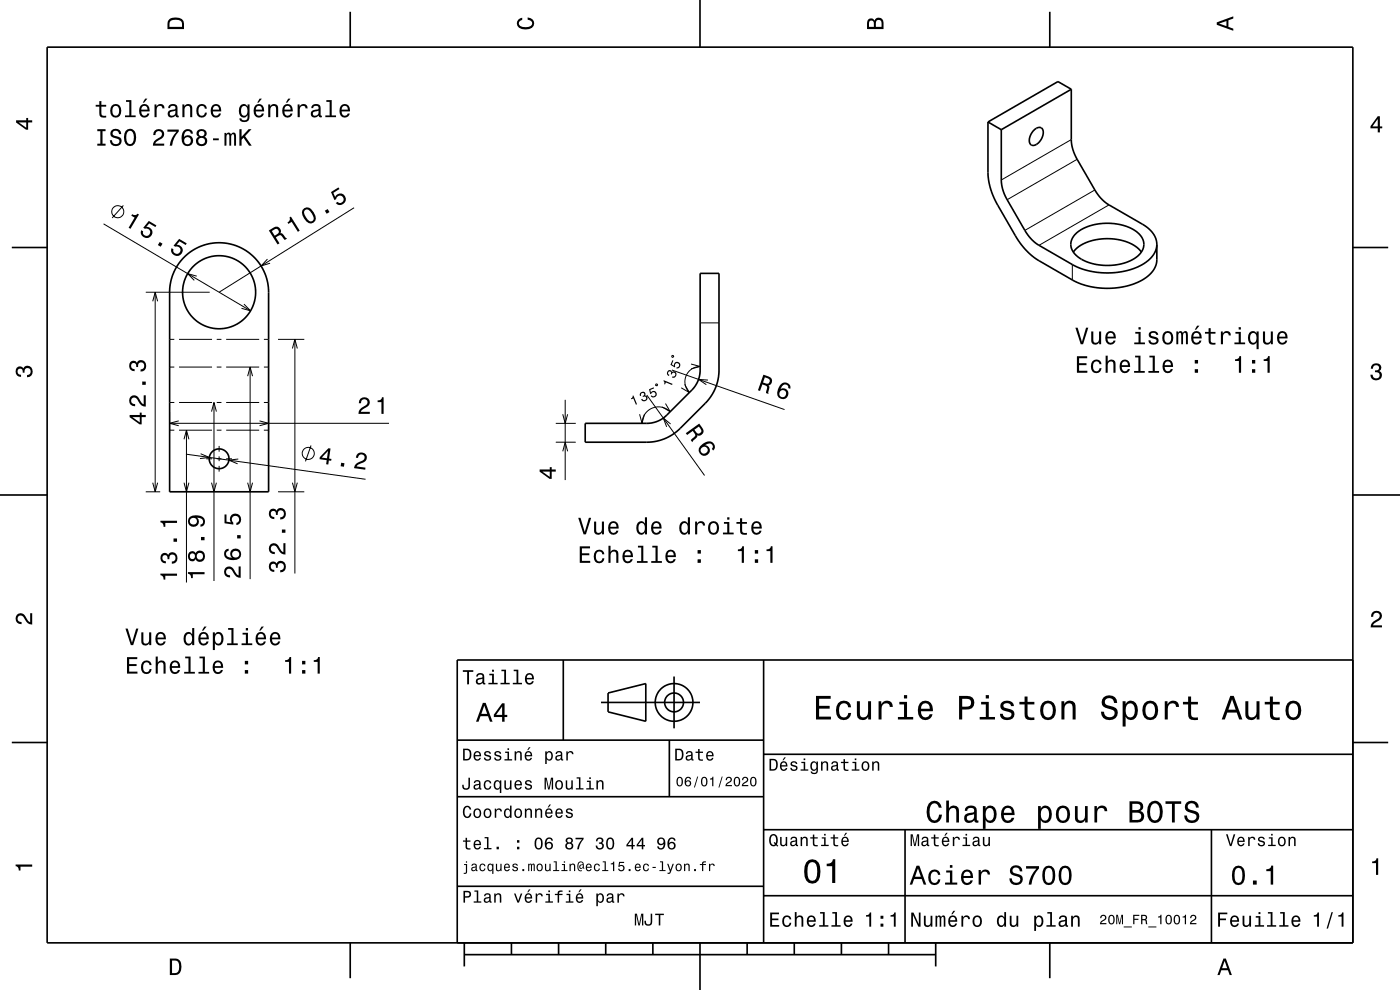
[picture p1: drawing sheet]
<svg xmlns="http://www.w3.org/2000/svg" width="297mm" height="210mm" viewBox="0 0 297 210" stroke-linecap="round" stroke-linejoin="round" font-family="sans-serif">
<g fill="none" stroke="#000" stroke-width=".21">
<path d="M227.3 29.6l-14.9 8.6M228.5 33.8l-14.8 8.6M22 47.5l31.2 18.4M26.2 43.6l-2.4 2.6M41.7 58.6l-1.9-.6 1.4 1.5M56.7 55l-1.3 1.4 1.9-.6M75.1 44.1l-28.6 17.9M227.5 56.1v3.3M232.3 40.3l-14.9 8.6M235.3 43.5l-14.9 8.5M30.9 62h13.6M32.4 63.9l.5-1.9 .5 1.9"/>
<path d="M32.9 62v42.3M36 72h1M36 77.9h1M38 72h7M38 77.9h7M46 72h1M46 77.9h1M48 72h7M48 77.9h7M51.8 64.5l1.4 1.4-2-.5M52.5 79.8l.6-1.9 .5 1.9M53.1 77.9v45"/>
<path d="M56 72h1M56 77.9h1M59 72h5.6M62 73.9l.6-1.9 .5 1.9M62.6 72v49.7M142.5 78.5l23.9 8.4M142.5 75.5l.3-.1 .1 .3-.3 .1zM146.6 77.2l1.9 .5-1.9 .6M148.5 77.7a3.2 3.2 0 0 0-3 2 3.2 3.2 0 0 0 .7 3.6M148.5 68.5h4M36 89.8h46.5M36 87.4v4.4"/>
<path d="M36 91.2h1M36 85.4h1M37.9 89.3l-1.9 .5 1.9 .5M38 91.2h7M38 85.4h7M39 93.2l.6-2 .5 2M39.5 96.3l38 5.4M39.6 91.2v32.4M42.6 96.2l1.8 .8-2 .3M43.8 97.3h1.2M44.9 87.3l.5-1.9 .5 1.9M45.4 85.4v37.8"/>
<path d="M46 91.2h1M46 85.4h1M46 97.3h1M46.5 94.6v1.2M46.5 96.8v1M46.5 98.8v1.2M48 91.2h7M48 85.4h7M48 97.3h1.2M50.5 97.4l-1.9 .2 1.8 .8M55.1 89.3l1.9 .5-1.9 .5M56 91.2h1"/>
<path d="M56 85.4h1M57 87.4v4.4M66 94.5l-1.2 3.4M117.9 93.8h4.2M117.9 89.8h4.2M119.4 95.7l.5-1.9 .5 1.9M119.4 87.9l.5 1.9 .5-1.9M119.9 84.8v17M135.7 87.9l.5 1.9 .5-1.9M137.2 83.8l12.3 17.1M139.1 81.5h.3v.3h-.3zM141.2 85.6l1 1.7-1.8-1"/>
<path d="M142.2 87.3a3.5 3.5 0 0 0-3.8-.7 3.5 3.5 0 0 0-2.2 3.2M142.3 89.9l-1.6-1.2 .7 1.8M145.2 81.5l1 1.8-1.7-1M150.2 80.6l-2-.1 1.6 1.1M30.9 104.3h3.1M32.4 102.4l.5 1.9 .5-1.9M39 102.4l.6 1.9 .5-1.9M44.9 102.4l.5 1.9 .5-1.9M52.5 102.4l.6 1.9 .5-1.9M59 104.3h5.6M62 102.4l.6 1.9 .5-1.9"/>
<circle cx="25" cy="44.9" r="1.28"/>
<circle cx="65.4" cy="96.2" r="1.28"/>
</g>
<g fill="none" stroke="#000" stroke-width=".35">
<path d="M10 10h277v190h-277zM74.3 2.5v7.5M148.5 0v10M222.7 2.5v7.5M227.3 18.9v10.7a8.7 8.7 0 0 0 1.2 4.2l3.8 6.5a8.7 8.7 0 0 0 3 3.2l7.9 4.6a4.8 4.8 0 0 1 2.2 3.7M227.3 18.9l-2.9-1.6-14.8 8.6M227.3 18.9l-14.9 8.6M209.6 25.9v11.1l.5 3.1 1.2 2.7 4.2 7.4 1.2 1.7 1.4 1.6 2.1 1.7 7.5 4.3 1.5 .7 1.8 .5 3.4 .5 3.2-.2 3-.8 2.4-1.2a4.9 4.9 0 0 0 2.4-3.9v-3.3M209.6 25.9l2.8 1.6M212.4 27.5v10.7a8.6 8.6 0 0 0 1.3 4.2l3.7 6.5a8.7 8.7 0 0 0 3 3.1l7.8 4.5 1.9 .7 2.1 .5 2.7 .2 3.2-.3 2.9-.8 2.2-1.2a4.8 4.8 0 0 0 2.2-3.8M219.3 27.6l.2-.1a1.04 1.04 0 0 1 1.4-.4 1.04 1.04 0 0 1 .4 1.5 2.54 2.54 0 0 1-2.4 2.2 1.64 1.64 0 0 1-.2-2.4zM2.5 52.5h7.5"/>
<path d="M39.2 54.4a10.5 10.5 0 0 1 11.4-2.1 10.5 10.5 0 0 1 6.4 9.7v42.3h-21v-42.3a10.5 10.5 0 0 1 3.2-7.6zM148.5 58h4v20.5a10 10 0 0 1-2.9 7.1l-5.3 5.3a10 10 0 0 1-7.1 2.9h-13.1v-4h13.1a6 6 0 0 0 4.3-1.8l5.3-5.3a6 6 0 0 0 1.7-4.2zM227.7 53.5a9.5 9.5 0 0 1 8.5-2.8l.7 .1a7.8 7.8 0 0 1 5.2 2.7M228.2 49.6a11.3 11.3 0 0 1 10.7-1.6 4.7 4.7 0 0 1 3.8 3.8 4.7 4.7 0 0 1-3.8 3.9l-2.6 .5h-3a7.1 7.1 0 0 1-5.9-3.4 2.93 2.93 0 0 1 .8-3.2zM287 52.5h7.5M0 105h10M287 105h10M119.5 140v17M162 140v60M287 140h-190v60M2.5 157.5h7.5M97 157h65"/>
<path d="M127.5 149h21M129 147l8-2v8l-8-2zM142 157v12M143 143.5v11M287 157.5h7.5M97 169h65M162 176h125M162 160h125M192 176v24M257 176v24M97 188h65M162 190h125"/>
<path d="M74.3 200v7.5M98.5 202.5h100M98.5 200v5M108.5 200v2.5M118.5 200v2.5M128.5 200v2.5M138.5 200v2.5M148.5 200v10M158.5 200v2.5M168.5 200v2.5M178.5 200v2.5M188.5 200v2.5"/>
<path d="M198.5 200v5M222.7 200v7.5"/>
<circle cx="46.5" cy="62" r="7.8"/>
<circle cx="46.5" cy="97.3" r="2.1"/>
<circle cx="143" cy="149" r="2"/>
<circle cx="143" cy="149" r="4"/>
</g>
<g fill="#000">
<path d="M36 4a2.18 2.18 0 0 0-.5 2.2h3.5v-1.2a1.43 1.43 0 0 0-1.7-1.3zM36.3 4.4a2.15 2.15 0 0 1 2.2 .3l.1 1h-2.6v-1z" fill-rule="evenodd"/>
<path d="M109.9 4.2l.9-.4v.4a.7 .7 0 0 0-.7 .5 .7 .7 0 0 0 .3 .8 1.7 1.7 0 0 0 2.5-.5 .9 .9 0 0 0-1-.8v-.5a1.24 1.24 0 0 1 1.4 1.1 1.24 1.24 0 0 1-1 1.4 2.22 2.22 0 0 1-2.5-.7l-.2-.5z" fill-rule="evenodd"/>
<path d="M184.2 4.2l-.3 .7v1.3h3.5v-1.3a.98 .98 0 0 0-.7-1.1 .98 .98 0 0 0-1.2 .6 .84 .84 0 0 0-1.3-.2zM184.5 4.5a.54 .54 0 0 1 .6-.1 .54 .54 0 0 1 .3 .6v.7h-1zM185.9 4.4a.62 .62 0 0 1 .8-.1 .62 .62 0 0 1 .3 .6v.8h-1.2z" fill-rule="evenodd"/>
<path d="M258.1 4.7v.6l3.5 1.2v-.4l-1-.4v-1.4l1-.4v-.4zM258.6 5l1.6-.5v1z" fill-rule="evenodd"/>
<path d="M3.4 25.5v.5l2.1 1.5h.5v-1.5h.8v-.5h-.8v-.5h-.4v.5zM4 26h1.6v1.1z" fill-rule="evenodd"/>
<path d="M21.1 21.4v.8h-.8v.4h.8v1.8a1.05 1.05 0 0 0 1.4 .5v-.4a.68 .68 0 0 1-1-.3v-1.6h1v-.4h-1v-.8zM23.7 22.4a1.53 1.53 0 0 0 .9 2.6 1.48 1.48 0 0 0 1.1-1.5 1.48 1.48 0 0 0-1.1-1.4l-.5 .1zM24 22.7a.67 .67 0 0 1 .7-.2 .67 .67 0 0 1 .5 .5 1.11 1.11 0 0 1-.6 1.6 1.17 1.17 0 0 1-.6-1.9zM26.7 21.2v.4h.7v2.9h-.9v.4h2.3v-.4h-.9v-3.3zM30.8 20.9l-.5 .9h.3l.7-.9zM29.8 22.4a1.54 1.54 0 0 0 .8 2.6 1.07 1.07 0 0 0 1.1-.9h-.4l-.3 .3-.3 .2a.76 .76 0 0 1-.7-1h1.7a1.17 1.17 0 0 0-.4-1.3 1.17 1.17 0 0 0-1.5 .1zM30.2 22.7a.66 .66 0 0 1 .8-.2 .66 .66 0 0 1 .3 .8h-1.3zM32.8 22.2v2.7h.4v-1.6a.66 .66 0 0 1 .4-.8 .66 .66 0 0 1 .8 .3l.1 .2h.4a.89 .89 0 0 0-.7-.9 .89 .89 0 0 0-1 .5v-.4zM35.9 22.3l-.2 .6h.4a.55 .55 0 0 1 .7-.5 .55 .55 0 0 1 .3 .8h-.2a1 1 0 0 0-1 .2 1 1 0 0 0-.3 1.1 .93 .93 0 0 0 1.7 0l.1 .3 .5 .1v-.4h-.2v-1.6a1.02 1.02 0 0 0-.7-.8 1.02 1.02 0 0 0-1.1 .2zM36.1 23.8l1.1-.3a.77 .77 0 0 1-.2 .9 .77 .77 0 0 1-.9 0l-.1-.3zM38.7 22.2v2.7h.4v-1.6a.63 .63 0 0 1 .6-.9 .63 .63 0 0 1 .7 .8v1.7h.4v-1.8a.89 .89 0 0 0-.6-1 .89 .89 0 0 0-1.1 .5v-.4zM42 22.4a1.53 1.53 0 0 0 .8 2.6 1.07 1.07 0 0 0 1.1-1.1h-.4a.67 .67 0 0 1-.7 .7 .67 .67 0 0 1-.7-.6 1.11 1.11 0 0 1 .7-1.6 .59 .59 0 0 1 .7 .6h.4a1.09 1.09 0 0 0-.8-.9 1.09 1.09 0 0 0-1.1 .3zM45 22.4a1.55 1.55 0 0 0 .8 2.6 1.07 1.07 0 0 0 1.1-.9h-.5l-.2 .3-.4 .2a.76 .76 0 0 1-.6-1h1.7a1.17 1.17 0 0 0-.5-1.3 1.17 1.17 0 0 0-1.4 .1zM45.3 22.7a.66 .66 0 0 1 .8-.2 .66 .66 0 0 1 .4 .8h-1.3zM51 22.4a1.58 1.58 0 0 0 .7 2.6l.5-.2 .3-.4a.73 .73 0 0 1-.3 1.1 .73 .73 0 0 1-1-.4h-.4a1.1 1.1 0 0 0 1.2 .8 1.1 1.1 0 0 0 .9-1.2v-2.5h-.4v.4l-.3-.4a.91 .91 0 0 0-1.2 .2zM51.3 22.7a.63 .63 0 0 1 .7-.2 .63 .63 0 0 1 .5 .6 1.11 1.11 0 0 1-.7 1.5 1.2 1.2 0 0 1-.5-1.9zM55.1 20.9l-.5 .9h.3l.7-.9zM54.1 22.4a1.54 1.54 0 0 0 .8 2.6 1.07 1.07 0 0 0 1.1-.9h-.5l-.2 .3-.3 .2a.76 .76 0 0 1-.7-1h1.7a1.17 1.17 0 0 0-.5-1.3 1.17 1.17 0 0 0-1.4 .1zM54.5 22.7a.66 .66 0 0 1 .7-.2 .66 .66 0 0 1 .4 .8h-1.3zM56.9 22.2v2.7h.5v-1.6a.63 .63 0 0 1 .3-.8 .63 .63 0 0 1 .8 .4l.1 2h.4v-1.8a.89 .89 0 0 0-.6-1 .89 .89 0 0 0-1.1 .5v-.4zM61.1 20.9l-.5 .9h.3l.7-.9zM60.2 22.4a1.55 1.55 0 0 0 .8 2.6 1.07 1.07 0 0 0 1.1-.9h-.5l-.2 .3-.4 .2a.76 .76 0 0 1-.7-1h1.8a1.17 1.17 0 0 0-.5-1.3 1.17 1.17 0 0 0-1.4 .1zM60.5 22.7a.66 .66 0 0 1 .8-.2 .66 .66 0 0 1 .3 .8h-1.3zM63.1 22.2v2.7h.5v-1.6a.66 .66 0 0 1 .3-.8 .66 .66 0 0 1 .9 .3v.2h.5a.89 .89 0 0 0-.7-.9 .89 .89 0 0 0-1.1 .5v-.4zM66.3 22.3l-.3 .6h.4a.55 .55 0 0 1 .7-.5 .55 .55 0 0 1 .4 .8h-.2a1 1 0 0 0-1.1 .2 1 1 0 0 0-.2 1.1 .93 .93 0 0 0 1.6 0l.1 .3 .6 .1v-.4h-.3v-1.6a1.02 1.02 0 0 0-.7-.8 1.02 1.02 0 0 0-1 .2zM66.5 23.8l1.1-.3a.77 .77 0 0 1-.2 .9 .77 .77 0 0 1-.9 0l-.1-.3zM69.2 21.2v.4h.7v2.9h-.9v.4h2.3v-.4h-.9v-3.3zM72.3 22.4a1.54 1.54 0 0 0 .8 2.6 1.06 1.06 0 0 0 1.1-.9h-.4l-.3 .3-.3 .2a.76 .76 0 0 1-.7-1h1.7a1.16 1.16 0 0 0-.4-1.3 1.16 1.16 0 0 0-1.5 .1zM72.7 22.7a.66 .66 0 0 1 .8-.2 .66 .66 0 0 1 .3 .8h-1.3z" fill-rule="evenodd"/>
<path d="M20.6 27.4v.4h.7v2.7h-.7v.4h1.8v-.4h-.7v-2.7h.7v-.4zM23.7 27.6a.97 .97 0 0 0-.3 1.1 .97 .97 0 0 0 1 .6 .77 .77 0 0 1 .9 .9 .83 .83 0 0 1-.9 .3 .83 .83 0 0 1-.6-.8h-.5a1.21 1.21 0 0 0 1.5 1.3 1.21 1.21 0 0 0 .7-1.8l-.8-.3a.71 .71 0 0 1-.8-.6 .7 .7 0 0 1 .7-.6 .7 .7 0 0 1 .7 .7h.4a1.17 1.17 0 0 0-.7-1.1 1.17 1.17 0 0 0-1.3 .3zM26.6 27.8a2.52 2.52 0 0 0 .5 3.1 1.21 1.21 0 0 0 1.7-1 1.93 1.93 0 0 0-.9-2.6l-.8 .1zM27.3 27.8l.3-.1a1.7 1.7 0 0 1 .3 2.8l-.3 .1a1.13 1.13 0 0 1-.8-1.4v-.7zM32.8 27.7l-.3 .9h.5a.7 .7 0 0 1 .5-.8 .7 .7 0 0 1 .8 .5 .7 .7 0 0 1-.5 .9 1.8 1.8 0 0 0-1.4 1.7h2.4v-.4h-1.9a2.23 2.23 0 0 1 1.5-1.2 1.13 1.13 0 0 0 .1-1.7 1.13 1.13 0 0 0-1.7 .1zM35.5 27.5v.4h1.9a5.2 5.2 0 0 0-1.4 3h.5a5.2 5.2 0 0 1 1.4-3v-.4zM39.1 27.7a2.39 2.39 0 0 0 .1 3.2 1.16 1.16 0 0 0 1.6-.3 1.16 1.16 0 0 0-.2-1.6 1.16 1.16 0 0 0-1.6 .1 1.02 1.02 0 0 1 .8-1.3 .58 .58 0 0 1 .7 .5h.4a1.11 1.11 0 0 0-.7-.9 1.11 1.11 0 0 0-1.1 .3zM39 29.9a.75 .75 0 0 1 1.5 0 .75 .75 0 0 1-1.5 0zM42 27.6a.83 .83 0 0 0 .1 1.4 1.11 1.11 0 0 0-.4 1.6 1.11 1.11 0 0 0 1.6 .3 1.03 1.03 0 0 0 .7-.9 1.03 1.03 0 0 0-.6-1 .89 .89 0 0 0 .4-1.1 .89 .89 0 0 0-1-.5zM42 29.9a.75 .75 0 0 1 1.5 0 .75 .75 0 0 1-1.5 0zM42.2 28.4a.59 .59 0 0 1 1.1 0 .59 .59 0 0 1-1.1 0zM45.2 29.4v.3h1.2v-.3zM47.6 28.2v2.7h.4v-1.8a.49 .49 0 0 1 .4-.6l.2 .3 .1 2.1h.3l.1-2.1 .3-.3 .2 .1 .1 .4v1.9h.4v-1.9a.69 .69 0 0 0-.6-.9l-.5 .4-.2-.3-.3-.1-.5 .4v-.3zM50.8 27.4v3.5h.4v-1.2l.5-.5 1.1 1.7h.6l-1.4-2 1.4-1.5h-.7l-1.5 1.6v-1.6z" fill-rule="evenodd"/>
<path d="M292.3 24.7l-1.6 2.1v.4h1.6v.9h.4v-.9h.5v-.4h-.5v-2.1zM292.3 25.2v1.6h-1.1z" fill-rule="evenodd"/>
<path d="M28 45.4l-.2 .3 .8 .5-1.3 2.1 .4 .2 1.8-3-.3-.2a.77 .77 0 0 1-1.2 .1zM31.6 46.9l-1.2 1.4 .3 .2a.8 .8 0 0 1 1.2 .4 .8 .8 0 0 1-.7 1.1 .8 .8 0 0 1-.8-.9l-.4-.3a1.21 1.21 0 0 0 .7 1.7 1.21 1.21 0 0 0 1.6-1 1.21 1.21 0 0 0-1.3-1.4l.7-.7 1.3 .8 .2-.4zM33.9 51.3l-.4 .7 .6 .3 .4-.6zM38 50.7l-1.2 1.4 .4 .2a.8 .8 0 0 1 1.1 .5 .8 .8 0 0 1-.7 1 .8 .8 0 0 1-.8-.9l-.4-.3a1.21 1.21 0 0 0 .7 1.7 1.21 1.21 0 0 0 1.6-1 1.21 1.21 0 0 0-1.2-1.4l.6-.7 1.3 .8 .2-.4z" fill-rule="evenodd"/>
<path d="M57 48.9l1.9 3 .4-.3-.8-1.2a.85 .85 0 0 1 1.3-.2l.6 .7 .5-.3-1-1.1h-.4a.97 .97 0 0 0-.3-1.2 .97 .97 0 0 0-1.2 0zM57.7 49a1.09 1.09 0 0 1 1.2-.4 .6 .6 0 0 1 .3 .6 .6 .6 0 0 1-.5 .5l-.4 .3z" fill-rule="evenodd"/>
<path d="M61.4 46.1a.77 .77 0 0 1-.4 1.1l.2 .3 .7-.4 1.3 2.1 .4-.3-1.9-3zM64.2 44.5a2.44 2.44 0 0 0 1.8 2.9 1.14 1.14 0 0 0 .9-1.6 2.32 2.32 0 0 0-1.8-1.8l-.5 .2zM64.8 44.5l.3-.1a2.36 2.36 0 0 1 1.4 2.2l-.6 .4a2.37 2.37 0 0 1-1.4-2.2zM68.9 44.7l.4 .6 .6-.3-.4-.7zM70.2 40.7l.8 1.8 .3-.3a.79 .79 0 0 1 .9-.7 .79 .79 0 0 1 .7 .9 .79 .79 0 0 1-1.1 .6l-.2-.2-.4 .3a1.21 1.21 0 0 0 1.9 .1 1.21 1.21 0 0 0-.2-1.9 1.21 1.21 0 0 0-1.8 .5l-.4-.9 1.3-.8-.2-.4z" fill-rule="evenodd"/>
<path d="M228.5 75.6v3.5h2.2v-.5h-1.8v-1.1h1.6v-.5h-1.6v-1h1.7v-.4zM231.7 76.6a1.53 1.53 0 0 0 .9 2.6 1.06 1.06 0 0 0 1.1-1.1h-.4a.67 .67 0 0 1-.7 .7 .67 .67 0 0 1-.7-.6 1.11 1.11 0 0 1 .7-1.5 .6 .6 0 0 1 .6 .6h.5a1.09 1.09 0 0 0-.8-1 1.09 1.09 0 0 0-1.2 .3zM234.5 75.4v3.7h.5v-1.6a.63 .63 0 0 1 .4-.8 .63 .63 0 0 1 .8 .4v2h.5v-1.8a.88 .88 0 0 0-.6-1 .88 .88 0 0 0-1.1 .5v-1.4zM237.8 76.6a1.54 1.54 0 0 0 .8 2.6 1.06 1.06 0 0 0 1.1-.9h-.4l-.3 .3-.3 .2a.76 .76 0 0 1-.7-1h1.7a1.17 1.17 0 0 0-.4-1.3 1.17 1.17 0 0 0-1.5 .1zM238.2 76.9a.66 .66 0 0 1 .8-.2 .66 .66 0 0 1 .3 .8h-1.3zM240.8 75.4v.4h.7v2.9h-.9v.4h2.3v-.4h-1v-3.3zM243.8 75.4v.4h.7v2.9h-.9v.4h2.3v-.4h-.9v-3.3zM246.9 76.6a1.54 1.54 0 0 0 .8 2.6 1.06 1.06 0 0 0 1.1-.9h-.4l-.3 .3-.3 .2a.76 .76 0 0 1-.7-1h1.8a1.17 1.17 0 0 0-.5-1.3 1.17 1.17 0 0 0-1.5 .1zM247.3 76.9a.66 .66 0 0 1 .8-.2 .66 .66 0 0 1 .3 .8h-1.3zM253.5 78.3v.8h.7v-.8zM253.5 76.4v.7h.7v-.7z" fill-rule="evenodd"/>
<path d="M228.1 69.5l1.2 3.5h.5l1.1-3.5h-.5l-.9 3-.9-3zM231.5 70.3v1.8a.89 .89 0 0 0 .6 1 .89 .89 0 0 0 1.1-.5v.4h.4v-2.7h-.4v1.6a.65 .65 0 0 1-.4 .7 .65 .65 0 0 1-.8-.3l-.1-2zM234.8 70.6a1.54 1.54 0 0 0 .8 2.5 1.07 1.07 0 0 0 1.1-.9h-.5l-.2 .4-.4 .1a.76 .76 0 0 1-.7-.9h1.8a1.16 1.16 0 0 0-.5-1.4 1.16 1.16 0 0 0-1.4 .2zM235.1 70.8a.66 .66 0 0 1 .8-.1 .66 .66 0 0 1 .4 .7h-1.4zM240.8 70.4v.4h.7v1.8h-.9v.4h2.3v-.4h-.9v-2.2zM241.5 69.4v.5h.5v-.5zM243.9 70.4a.75 .75 0 0 0-.2 .9 .75 .75 0 0 0 .7 .5l.9 .3a.63 .63 0 0 1-.6 .7 .63 .63 0 0 1-.6-.6h-.5a1.07 1.07 0 0 0 1.2 .9 1.07 1.07 0 0 0 .9-1.2l-.4-.4-1.1-.3a.54 .54 0 0 1 .4-.7 .54 .54 0 0 1 .7 .5h.4a1.03 1.03 0 0 0-.7-.8 1.03 1.03 0 0 0-1.1 .2zM246.9 70.6a1.53 1.53 0 0 0 .8 2.5 1.48 1.48 0 0 0 1.2-1.4 1.48 1.48 0 0 0-1.2-1.5l-.5 .1zM247.2 70.9a.67 .67 0 0 1 .7-.3 .67 .67 0 0 1 .5 .6 1.11 1.11 0 0 1-.7 1.5 1.17 1.17 0 0 1-.5-1.8zM249.6 70.3v2.7h.4v-1.8a.49 .49 0 0 1 .3-.6l.3 .3v2.1h.4v-2.1l.3-.3 .2 .1 .1 .4v1.9h.4v-1.9a.69 .69 0 0 0-.5-.9l-.6 .4-.2-.3-.3-.1-.5 .4v-.3zM254 69.1l-.5 .8h.3l.7-.8zM253 70.6a1.54 1.54 0 0 0 .8 2.5 1.07 1.07 0 0 0 1.1-.9h-.5l-.2 .4-.4 .1a.76 .76 0 0 1-.6-.9h1.7a1.17 1.17 0 0 0-.5-1.4 1.17 1.17 0 0 0-1.4 .2zM253.3 70.8a.66 .66 0 0 1 .8-.1 .66 .66 0 0 1 .4 .7h-1.3zM256.4 69.6v.8h-.8v.4h.8v1.8a1.05 1.05 0 0 0 1.5 .5v-.4a.68 .68 0 0 1-1-.3l-.1-1.6h1.1v-.4h-1.1v-.8zM259 70.3v2.7h.4v-1.5a.66 .66 0 0 1 .4-.8 .66 .66 0 0 1 .8 .2l.1 .3h.4a.89 .89 0 0 0-.7-1 .89 .89 0 0 0-1 .6v-.5zM262.1 70.4v.4h.7v1.8h-.9v.4h2.2v-.4h-.9v-2.2zM262.8 69.4v.5h.4v-.5zM265 70.6a1.57 1.57 0 0 0 .8 2.5l.4-.1 .4-.4v1.5h.4v-3.8h-.4v.4l-.2-.2a.87 .87 0 0 0-1.4 .1zM265.4 70.9a.62 .62 0 0 1 .7-.3 .62 .62 0 0 1 .4 .6 1.12 1.12 0 0 1-.6 1.5 1.19 1.19 0 0 1-.5-1.8zM267.9 70.3v1.8a.89 .89 0 0 0 .6 1 .89 .89 0 0 0 1.1-.5v.4h.4v-2.7h-.4v1.6a.65 .65 0 0 1-.4 .7 .65 .65 0 0 1-.8-.3v-2zM271.2 70.6a1.54 1.54 0 0 0 .8 2.5 1.06 1.06 0 0 0 1.1-.9h-.4l-.3 .4-.3 .1a.76 .76 0 0 1-.7-.9h1.7a1.16 1.16 0 0 0-.4-1.4 1.16 1.16 0 0 0-1.5 .2zM271.6 70.8a.66 .66 0 0 1 .8-.1 .66 .66 0 0 1 .3 .7h-1.3z" fill-rule="evenodd"/>
<path d="M262 76.2v.4h.8v2.5h.5v-3.6h-.4a.77 .77 0 0 1-.9 .7zM265.6 78.3v.8h.7v-.8zM265.6 76.4v.7h.7v-.7zM268.1 76.2v.4h.8v2.5h.5v-3.6h-.4a.78 .78 0 0 1-.9 .7z" fill-rule="evenodd"/>
<path d="M291.1 77.4a1.08 1.08 0 0 1 1.4-.2 1.08 1.08 0 0 1 .4 1.2l-.3 .3a1.06 1.06 0 0 1 .5 1.3 1.06 1.06 0 0 1-1.2 .7 1.1 1.1 0 0 1-1.2-1.2h.5a.71 .71 0 0 0 1 .8 .71 .71 0 0 0 .1-1.3h-.6v-.4a.61 .61 0 0 0 .8-.3 .61 .61 0 0 0-.2-.8 .61 .61 0 0 0-.9 .2l-.1 .5h-.5z" fill-rule="evenodd"/>
<path d="M3.6 78a.86 .86 0 0 1 1.4 .2 1.06 1.06 0 0 1 1.2-.6 1.06 1.06 0 0 1 .7 1.2 1.1 1.1 0 0 1-1.2 1.2v-.4a.71 .71 0 0 0 .8-1 .71 .71 0 0 0-1.3-.1v.6h-.4a.61 .61 0 0 0-.3-.8 .61 .61 0 0 0-.8 .2 .61 .61 0 0 0 .2 .8l.6 .2v.4a1.15 1.15 0 0 1-1.2-.6 1.15 1.15 0 0 1 .3-1.3z" fill-rule="evenodd"/>
<path d="M27.5 88v.5l2.1 1.5h.5v-1.5h.8v-.5h-.8v-.5h-.4v.5zM28.1 88.5h1.6v1.1zM27.7 84.2a1.2 1.2 0 0 0-.2 1.3 1.2 1.2 0 0 0 1.2 .7v-.5a.7 .7 0 0 1-.9-.5 .7 .7 0 0 1 .5-.9 .7 .7 0 0 1 .9 .5 1.81 1.81 0 0 0 1.7 1.5v-2.5h-.4v1.9a2.23 2.23 0 0 1-1.2-1.4 1.11 1.11 0 0 0-1.6-.1zM30.2 80.9v.7h.7v-.7zM27.6 76.8a1.17 1.17 0 0 0-.1 1.3 1.17 1.17 0 0 0 1.1 .6v-.4a.62 .62 0 0 1-.8-.3 .62 .62 0 0 1 .3-.8 .62 .62 0 0 1 .8 .2v.5h.4a.72 .72 0 0 1 .4-1 .72 .72 0 0 1 1 .5 .72 .72 0 0 1-.5 .9l-.4 .1v.4a1.18 1.18 0 0 0 1.2-1.5 1.18 1.18 0 0 0-1.8-.6l-.2 .3a.86 .86 0 0 0-1.4-.2z" fill-rule="evenodd"/>
<path d="M69.7 95.1l-1.9 1.9v.4l1.5 .2-.1 .9h.4l.2-.8h.5v-.4h-.5l.3-2.2zM69.6 95.7l-.2 1.5-1.1-.1zM72.4 98.2l-.1 .7 .7 .1 .1-.7zM75.9 96.2l-.4 .9h.4a.71 .71 0 0 1 .7-.7 .71 .71 0 0 1 .7 .6 .71 .71 0 0 1-.6 .8 1.8 1.8 0 0 0-1.6 1.5l2.4 .3v-.4l-1.8-.3a2.21 2.21 0 0 1 1.6-.9 1.13 1.13 0 0 0 .3-1.7 1.13 1.13 0 0 0-1.7-.1z" fill-rule="evenodd"/>
<path d="M76.4 84.6l-.3 .9h.5a.71 .71 0 0 1 .5-.8 .71 .71 0 0 1 .9 .5 .71 .71 0 0 1-.5 .9 1.81 1.81 0 0 0-1.5 1.7h2.5v-.4h-2a2.23 2.23 0 0 1 1.5-1.2 1.13 1.13 0 0 0 .1-1.7 1.13 1.13 0 0 0-1.7 .1zM80.1 84.9v.4h.8v2.5h.5v-3.5h-.4a.77 .77 0 0 1-.9 .6z" fill-rule="evenodd"/>
<path d="M134.2 84v.3l-.4 .2 .1 .2 .5-.2 .5 1.3 .2-.1-.7-1.8zM135.9 83.3l-.2 .4 .1 .3 .2-.1a.35 .35 0 0 1 0-.5 .35 .35 0 0 1 .5 0 .35 .35 0 0 1 .1 .5l-.3 .1 .1 .2a.42 .42 0 0 1 .6 .1 .42 .42 0 0 1-.2 .6 .42 .42 0 0 1-.5-.3l-.3 .1a.66 .66 0 0 0 1.1 .3 .66 .66 0 0 0-.3-1.1 .55 .55 0 0 0-.1-.8 .55 .55 0 0 0-.8 .2zM137.7 82.6l.2 1 .3-.1a.45 .45 0 0 1 .6-.4 .45 .45 0 0 1 .2 .7 .45 .45 0 0 1-.7 .1l-.3 .1a.69 .69 0 0 0 1.1 .2 .69 .69 0 0 0 0-1 .69 .69 0 0 0-1 0l-.1-.5 .8-.3-.1-.2z" fill-rule="evenodd"/>
<path d="M140.8 80.7l.1 .8 .2 .1 .2-.5 1.3 .6 .1-.3zM141.7 78.7a.63 .63 0 0 0 .2 1.1l.1-.3a.35 .35 0 0 1-.3-.3 .35 .35 0 0 1 .3-.4 .35 .35 0 0 1 .4 .3l-.1 .3 .2 .1a.42 .42 0 0 1 .5-.4 .42 .42 0 0 1 .3 .6 .42 .42 0 0 1-.6 .1l-.1 .3a.66 .66 0 0 0 .9-.6 .66 .66 0 0 0-.9-.6 .49 .49 0 0 0-.4-.4 .49 .49 0 0 0-.5 .2zM142.6 76.4l-.4 1 1 .5v-.2a.46 .46 0 0 1 .2-.7 .46 .46 0 0 1 .6 .3 .46 .46 0 0 1-.4 .6l-.1 .2a.69 .69 0 0 0 .9-.5 .69 .69 0 0 0-.7-.8 .69 .69 0 0 0-.7 .8l-.5-.3 .4-.8z" fill-rule="evenodd"/>
<path d="M145.5 91.9l.3 .4 1.2-.9a1.08 1.08 0 0 1 .4 1.1l-.9 .9 .4 .4 1-1.1v-.4a.97 .97 0 0 0 1.2-.3 .97 .97 0 0 0-.1-1.2l-.7-1zM147.3 91.2l1-.7a1.09 1.09 0 0 1 .4 1.2 .6 .6 0 0 1-.5 .3 .6 .6 0 0 1-.6-.4z" fill-rule="evenodd"/>
<path d="M148.5 94.7a1.19 1.19 0 0 0 0 1.7 1.19 1.19 0 0 0 1.8-.1 1.19 1.19 0 0 0-.3-1.8l-.4-.1a1.03 1.03 0 0 1 1.5 0 .59 .59 0 0 1-.1 .8l.3 .4a1.18 1.18 0 0 0 0-1.6 1.18 1.18 0 0 0-1.5-.2zM148.6 95.5a.75 .75 0 0 1 1.5 0 .75 .75 0 0 1-1.5 0z" fill-rule="evenodd"/>
<path d="M162 79.5l-1.2 3.3 .4 .1 .5-1.4a1.08 1.08 0 0 1 1.1 .7l-.3 1.2 .5 .2 .2-1.5-.2-.4a.97 .97 0 0 0 .8-.9 .97 .97 0 0 0-.7-.9zM162.3 80a1.08 1.08 0 0 1 1 .7 .6 .6 0 0 1-.3 .6 .6 .6 0 0 1-.6 0l-.5-.2z" fill-rule="evenodd"/>
<path d="M165.6 81.6l-.2 .2a1.75 1.75 0 0 0 .3 2.8 1.15 1.15 0 0 0 1.6-1.1 1.15 1.15 0 0 0-1.7-1 1.03 1.03 0 0 1 1.2-.9 .58 .58 0 0 1 .4 .7l.5 .2a1.15 1.15 0 0 0-.7-1.3 1.15 1.15 0 0 0-1.4 .4zM165.3 83.5a.75 .75 0 0 1 1.5 0 .75 .75 0 0 1-1.5 0z" fill-rule="evenodd"/>
<path d="M114.5 99.6v.5l2.1 1.5h.4v-1.6h.9v-.4h-.9v-.5h-.4v.5zM115.1 100h1.5v1.2z" fill-rule="evenodd"/>
<path d="M123 115.9v3.5h2.2v-.4h-1.7v-1.2h1.5v-.4h-1.5v-1.1h1.7v-.4zM126.3 117a1.53 1.53 0 0 0 .8 2.5 1.05 1.05 0 0 0 1.1-1.1h-.4a.67 .67 0 0 1-.6 .7 .67 .67 0 0 1-.7-.6 1.12 1.12 0 0 1 .6-1.5 .6 .6 0 0 1 .7 .6h.4a1.09 1.09 0 0 0-.8-1 1.09 1.09 0 0 0-1.1 .4zM129.1 115.8v3.6h.4v-1.6a.63 .63 0 0 1 .4-.7 .63 .63 0 0 1 .8 .3v2h.5v-1.8a.88 .88 0 0 0-.6-1 .88 .88 0 0 0-1.1 .5v-1.3zM132.3 117a1.54 1.54 0 0 0 .8 2.5 1.06 1.06 0 0 0 1.1-.9h-.4l-.2 .4-.4 .1a.76 .76 0 0 1-.7-.9h1.8a1.17 1.17 0 0 0-.5-1.4 1.17 1.17 0 0 0-1.5 .2zM132.7 117.2a.66 .66 0 0 1 .8-.1 .66 .66 0 0 1 .3 .7h-1.3zM135.3 115.8v.3h.7v2.9h-.9v.4h2.3v-.4h-.9v-3.2zM138.4 115.8v.3h.7v2.9h-.9v.4h2.2v-.4h-.9v-3.2zM141.5 117a1.54 1.54 0 0 0 .8 2.5 1.06 1.06 0 0 0 1-.9h-.4l-.2 .4-.4 .1a.76 .76 0 0 1-.7-.9h1.8a1.17 1.17 0 0 0-.5-1.4 1.17 1.17 0 0 0-1.4 .2zM141.8 117.2a.66 .66 0 0 1 .8-.1 .66 .66 0 0 1 .3 .7h-1.3zM148 118.6v.8h.7v-.8zM148 116.7v.7h.7v-.7z" fill-rule="evenodd"/>
<path d="M122.7 109.8l1.1 3.5h.5l1.1-3.5h-.5l-.8 3-1-3zM126 110.6v1.8a.89 .89 0 0 0 .6 1 .89 .89 0 0 0 1.1-.5v.4h.4v-2.7h-.4v1.6a.64 .64 0 0 1-.4 .8 .64 .64 0 0 1-.8-.3v-2.1zM129.3 110.9a1.54 1.54 0 0 0 .8 2.5 1.05 1.05 0 0 0 1.1-.8h-.4l-.3 .3-.3 .1a.76 .76 0 0 1-.7-.9h1.7a1.16 1.16 0 0 0-.4-1.3 1.16 1.16 0 0 0-1.5 .1zM129.7 111.1a.66 .66 0 0 1 .8-.1 .66 .66 0 0 1 .3 .7h-1.3zM135.3 110.9a1.57 1.57 0 0 0 .7 2.5l.5-.1 .3-.4v.4h.5v-3.6h-.5v1.4a.89 .89 0 0 0-1.5-.2zM135.6 111.2a.62 .62 0 0 1 .7-.2 .62 .62 0 0 1 .5 .5 1.12 1.12 0 0 1-.7 1.5 1.19 1.19 0 0 1-.5-1.8zM138.4 110.9a1.54 1.54 0 0 0 .8 2.5 1.06 1.06 0 0 0 1.1-.8h-.4l-.3 .3-.3 .1a.76 .76 0 0 1-.7-.9h1.7a1.16 1.16 0 0 0-.4-1.3 1.16 1.16 0 0 0-1.5 .1zM138.8 111.1a.66 .66 0 0 1 .8-.1 .66 .66 0 0 1 .3 .7h-1.3zM144.4 110.9a1.57 1.57 0 0 0 .7 2.5l.5-.1 .3-.4v.4h.5v-3.6h-.5v1.4a.89 .89 0 0 0-1.5-.2zM144.7 111.2a.62 .62 0 0 1 .7-.2 .62 .62 0 0 1 .5 .5 1.12 1.12 0 0 1-.7 1.5 1.19 1.19 0 0 1-.5-1.8zM147.5 110.6v2.7h.4v-1.5a.66 .66 0 0 1 .4-.8 .66 .66 0 0 1 .8 .2v.3h.5a.89 .89 0 0 0-.7-.9 .89 .89 0 0 0-1 .5v-.5zM150.5 110.9a1.53 1.53 0 0 0 .9 2.5 1.48 1.48 0 0 0 1.1-1.4 1.48 1.48 0 0 0-1.1-1.5l-.5 .1zM150.8 111.2a.67 .67 0 0 1 .8-.2 .67 .67 0 0 1 .4 .5 1.11 1.11 0 0 1-.6 1.5 1.17 1.17 0 0 1-.6-1.8zM153.6 110.7v.4h.7v1.9h-.9v.3h2.2v-.3h-.9v-2.3zM154.3 109.7v.5h.4v-.5zM157 109.9v.8h-.8v.4h.8v1.8a1.04 1.04 0 0 0 1.5 .5v-.4a.68 .68 0 0 1-1-.3l-.1-1.6h1.1v-.4h-1.1v-.8zM159.7 110.9a1.54 1.54 0 0 0 .8 2.5 1.05 1.05 0 0 0 1.1-.8h-.5l-.2 .3-.4 .1a.76 .76 0 0 1-.7-.9h1.8a1.16 1.16 0 0 0-.5-1.3 1.16 1.16 0 0 0-1.4 .1zM160 111.1a.66 .66 0 0 1 .8-.1 .66 .66 0 0 1 .3 .7h-1.3z" fill-rule="evenodd"/>
<path d="M156.5 116.5v.4h.9v2.5h.4v-3.5h-.3a.78 .78 0 0 1-1 .6zM160.1 118.6v.8h.7v-.8zM160.1 116.7v.7h.7v-.7zM162.6 116.5v.4h.8v2.5h.5v-3.5h-.4a.77 .77 0 0 1-.9 .6z" fill-rule="evenodd"/>
<path d="M3.6 130.4a1.22 1.22 0 0 1 2 .7l.4 .6 .4 .3v-1.9h.4v2.4a1.8 1.8 0 0 1-1.7-1.4 .71 .71 0 0 0-.9-.5 .71 .71 0 0 0-.5 .8 .71 .71 0 0 0 .9 .5v.5a1.18 1.18 0 0 1-1.2-.7 1.18 1.18 0 0 1 .2-1.3z" fill-rule="evenodd"/>
<path d="M26.6 133.3l1.1 3.5h.6l1.1-3.5h-.5l-.9 3-.9-3zM30 134.1v1.8a.89 .89 0 0 0 .6 1 .89 .89 0 0 0 1.1-.5v.4h.4v-2.7h-.5v1.6a.65 .65 0 0 1-.3 .8 .65 .65 0 0 1-.9-.3v-2.1zM33.3 134.4a1.54 1.54 0 0 0 .8 2.5 1.06 1.06 0 0 0 1-.8h-.4l-.2 .3-.4 .1a.76 .76 0 0 1-.7-.9h1.8a1.16 1.16 0 0 0-.5-1.3 1.16 1.16 0 0 0-1.4 .1zM33.6 134.6a.66 .66 0 0 1 .8-.1 .66 .66 0 0 1 .3 .7h-1.3zM39.2 134.4a1.58 1.58 0 0 0 .8 2.5l.4-.1 .4-.4v.4h.4v-3.6h-.4v1.3a.89 .89 0 0 0-1.6-.1zM39.6 134.7a.62 .62 0 0 1 .7-.2 .62 .62 0 0 1 .4 .5 1.12 1.12 0 0 1-.6 1.5 1.19 1.19 0 0 1-.5-1.8zM43.3 132.9l-.5 .9h.3l.7-.9zM42.4 134.4a1.54 1.54 0 0 0 .8 2.5 1.06 1.06 0 0 0 1.1-.8h-.5l-.2 .3-.4 .1a.76 .76 0 0 1-.7-.9h1.8a1.16 1.16 0 0 0-.5-1.4 1.16 1.16 0 0 0-1.4 .2zM42.7 134.6a.66 .66 0 0 1 .8-.1 .66 .66 0 0 1 .3 .7h-1.3zM45.1 134.1v3.8h.5v-1.5a.93 .93 0 0 0 1 .5 .93 .93 0 0 0 .7-.8 1.51 1.51 0 0 0-.9-2.1l-.5 .2-.3 .4v-.5zM45.8 134.7a.63 .63 0 0 1 .7-.2 .63 .63 0 0 1 .4 .5 1.13 1.13 0 0 1-.6 1.5 1.18 1.18 0 0 1-.5-1.8zM48.4 133.2v.4h.7v2.9h-.9v.3h2.2v-.3h-.9v-3.3zM51.5 134.2v.4h.7v1.9h-1v.3h2.3v-.3h-.9v-2.3zM52.1 133.2v.5h.5v-.5zM55.5 132.9l-.5 .9h.3l.7-.9zM54.5 134.4a1.54 1.54 0 0 0 .8 2.5 1.06 1.06 0 0 0 1.1-.8h-.4l-.3 .3-.3 .1a.76 .76 0 0 1-.7-.9h1.7a1.16 1.16 0 0 0-.4-1.4 1.16 1.16 0 0 0-1.5 .2zM54.9 134.6a.66 .66 0 0 1 .8-.1 .66 .66 0 0 1 .3 .7h-1.3zM57.5 134.4a1.54 1.54 0 0 0 .8 2.5 1.06 1.06 0 0 0 1.1-.8h-.4l-.2 .3-.4 .1a.76 .76 0 0 1-.7-.9h1.8a1.16 1.16 0 0 0-.5-1.4 1.16 1.16 0 0 0-1.5 .2zM57.9 134.6a.66 .66 0 0 1 .8-.1 .66 .66 0 0 1 .3 .7h-1.3z" fill-rule="evenodd"/>
<path d="M34 121.7v.3a.77 .77 0 0 1 .7 1h.4v-.9h2.5v-.4zM34.3 117.6a1.17 1.17 0 0 0-.2 1.2 1.17 1.17 0 0 0 1.1 .7v-.4a.62 .62 0 0 1-.8-.4 .62 .62 0 0 1 .3-.8 .62 .62 0 0 1 .8 .2v.5h.4a.72 .72 0 0 1 .5-.9 .72 .72 0 0 1 .9 .5 .72 .72 0 0 1-.5 .9h-.3v.5a1.18 1.18 0 0 0 1.2-1.5 1.18 1.18 0 0 0-1.9-.6l-.1 .2a.86 .86 0 0 0-1.4-.1zM36.8 114.2v.7h.8v-.7zM34 110.5v.3a.77 .77 0 0 1 .7 .9h.4v-.8h2.5v-.4z" fill-rule="evenodd"/>
<path d="M39.9 121.4v.3a.77 .77 0 0 1 .6 .9h.4v-.8h2.5v-.4zM40.1 117.2a1.06 1.06 0 0 0-.2 1.3 1.06 1.06 0 0 0 1.3 .5l.3-.4a1.11 1.11 0 0 0 1.5 .4 1.11 1.11 0 0 0 .4-1.5 1.03 1.03 0 0 0-.9-.7 1.03 1.03 0 0 0-1 .6l-.1-.2a.85 .85 0 0 0-1.3 0zM41.7 118a.71 .71 0 0 1 1.4 0 .71 .71 0 0 1-1.4 0zM40.2 118a.6 .6 0 0 1 1.2 0 .6 .6 0 0 1-1.2 0zM42.6 113.9v.7h.8v-.7zM40.3 109.6a1.17 1.17 0 0 0-.3 1.7 1.17 1.17 0 0 0 1.7 .2 1.17 1.17 0 0 0 .1-1.7 1.02 1.02 0 0 1 1.3 .8 .56 .56 0 0 1-.6 .7v.4a1.18 1.18 0 0 0 1-1.2 1.18 1.18 0 0 0-1.1-1.1 2.92 2.92 0 0 0-2.1 .2zM40.3 110.5a.75 .75 0 0 1 1.5 0 .75 .75 0 0 1-1.5 0z" fill-rule="evenodd"/>
<path d="M47.8 120.5a1.2 1.2 0 0 0-.2 1.3 1.2 1.2 0 0 0 1.2 .7v-.5a.7 .7 0 0 1-.8-.5 .7 .7 0 0 1 .5-.8 .7 .7 0 0 1 .8 .5 1.8 1.8 0 0 0 1.8 1.4v-2.4h-.5v1.9a2.23 2.23 0 0 1-1.1-1.5 1.1 1.1 0 0 0-1.7-.1zM47.8 116.7a1.33 1.33 0 0 0-.1 1.5 1.33 1.33 0 0 0 1.4 .6 1.63 1.63 0 0 0 2.1-1.3 1.15 1.15 0 0 0-1.6-1.1 1.15 1.15 0 0 0-.4 1.9 1.02 1.02 0 0 1-1.3-.8 .58 .58 0 0 1 .6-.6v-.5zM49.3 117.6a.75 .75 0 0 1 1.5 0 .75 .75 0 0 1-1.5 0zM50.3 113.5v.7h.8v-.7zM47.6 109.1v1.9l1.9 .3v-.4a.79 .79 0 0 1-.2-1.2 .79 .79 0 0 1 1.2 0 .79 .79 0 0 1-.1 1.1l-.3 .1v.5a1.21 1.21 0 0 0 1.1-1.5 1.21 1.21 0 0 0-1.6-.8 1.21 1.21 0 0 0-.6 1.7l-1-.1v-1.6z" fill-rule="evenodd"/>
<path d="M57.3 119.4a1.17 1.17 0 0 0-.2 1.3 1.17 1.17 0 0 0 1.1 .6v-.4a.62 .62 0 0 1-.8-.4 .62 .62 0 0 1 .3-.8 .62 .62 0 0 1 .8 .3v.4h.4a.72 .72 0 0 1 .5-.9 .72 .72 0 0 1 .9 .5 .72 .72 0 0 1-.5 .9h-.3v.5a1.18 1.18 0 0 0 1.1-1.5 1.18 1.18 0 0 0-1.8-.6l-.1 .2a.86 .86 0 0 0-1.4-.1zM57.3 115.5a1.2 1.2 0 0 0-.2 1.4 1.2 1.2 0 0 0 1.2 .6v-.4a.7 .7 0 0 1-.8-.5 .7 .7 0 0 1 .5-.9 .7 .7 0 0 1 .8 .5 1.8 1.8 0 0 0 1.8 1.4v-2.4h-.5v1.9a2.2 2.2 0 0 1-1.1-1.5 1.11 1.11 0 0 0-1.7-.1zM59.8 112.3v.7h.8v-.7zM57.3 108.2a1.17 1.17 0 0 0-.2 1.2 1.17 1.17 0 0 0 1.1 .7v-.4a.62 .62 0 0 1-.8-.4 .62 .62 0 0 1 .3-.8 .62 .62 0 0 1 .8 .3v.4h.4a.72 .72 0 0 1 .5-.9 .72 .72 0 0 1 .9 .5 .72 .72 0 0 1-.5 .9h-.3v.5a1.17 1.17 0 0 0 1.1-1.5 1.17 1.17 0 0 0-1.8-.6l-.1 .2a.86 .86 0 0 0-1.4-.1z" fill-rule="evenodd"/>
<path d="M291.2 129.9a1.18 1.18 0 0 1 1.9 .3 1.18 1.18 0 0 1-1 1.7l-.5 .3-.3 .5h1.9v.4h-2.4a1.8 1.8 0 0 1 1.4-1.8 .71 .71 0 0 0 .5-.8 .71 .71 0 0 0-.9-.5 .71 .71 0 0 0-.5 .8h-.4z" fill-rule="evenodd"/>
<path d="M26.9 139.4v3.5h2.3v-.4h-1.8v-1.2h1.6v-.4h-1.6v-1.1h1.7v-.4zM30.2 140.5a1.53 1.53 0 0 0 .9 2.5 1.05 1.05 0 0 0 1.1-1.1h-.5a.67 .67 0 0 1-.6 .7 .67 .67 0 0 1-.7-.6 1.11 1.11 0 0 1 .7-1.5 .6 .6 0 0 1 .6 .6h.5a1.09 1.09 0 0 0-.8-1 1.09 1.09 0 0 0-1.2 .4zM33 139.3v3.6h.5v-1.6a.64 .64 0 0 1 .4-.7 .64 .64 0 0 1 .8 .3v2h.4v-1.8a.88 .88 0 0 0-.6-1 .88 .88 0 0 0-1 .5v-1.3zM36.3 140.5a1.54 1.54 0 0 0 .8 2.5 1.05 1.05 0 0 0 1.1-.9h-.5l-.2 .4-.4 .1a.76 .76 0 0 1-.6-.9h1.7a1.16 1.16 0 0 0-.5-1.4 1.16 1.16 0 0 0-1.4 .2zM36.6 140.7a.66 .66 0 0 1 .8-.1 .66 .66 0 0 1 .4 .7h-1.3zM39.3 139.3v.3h.7v2.9h-.9v.4h2.2v-.4h-.9v-3.2zM42.3 139.3v.3h.7v2.9h-.9v.4h2.3v-.4h-.9v-3.2zM45.4 140.5a1.54 1.54 0 0 0 .8 2.5 1.06 1.06 0 0 0 1.1-.9h-.4l-.3 .4-.3 .1a.76 .76 0 0 1-.7-.9h1.7a1.16 1.16 0 0 0-.5-1.4 1.16 1.16 0 0 0-1.4 .2zM45.8 140.7a.66 .66 0 0 1 .7-.1 .66 .66 0 0 1 .4 .7h-1.3zM51.9 142.1v.8h.7v-.8zM51.9 140.2v.7h.7v-.7z" fill-rule="evenodd"/>
<path d="M60.5 140v.4h.8v2.5h.5v-3.5h-.4a.77 .77 0 0 1-.9 .6zM64.1 142.1v.8h.7v-.8zM64.1 140.2v.7h.7v-.7zM66.6 140v.4h.8v2.5h.4v-3.5h-.3a.77 .77 0 0 1-.9 .6z" fill-rule="evenodd"/>
<path d="M98.2 158.8v2.5h.9a1.37 1.37 0 0 0 .7-2.2 1.56 1.56 0 0 0-1.6-.3zM98.6 159.1a.98 .98 0 0 1 1.1 .7 .98 .98 0 0 1-.6 1.2h-.5zM100.7 159.6a1.04 1.04 0 0 0-.2 1.2 1.04 1.04 0 0 0 1 .5l.5-.5h-.3l-.4 .3a.54 .54 0 0 1-.5-.7h1.3a.83 .83 0 0 0-.4-.9 .83 .83 0 0 0-1 .1zM100.9 159.7l.2-.1a.47 .47 0 0 1 .5 .1 .47 .47 0 0 1 .1 .5h-.9zM102.9 159.5l-.2 .1a.69 .69 0 0 0 .9 .9l.2 .1a.43 .43 0 0 1-.4 .5 .43 .43 0 0 1-.4-.4h-.3a.74 .74 0 0 0 .9 .7 .74 .74 0 0 0 .5-1l-1-.4a.38 .38 0 0 1 .3-.5 .38 .38 0 0 1 .4 .4h.3a.78 .78 0 0 0-1.2-.4zM105.1 159.5l-.2 .1a.69 .69 0 0 0 .9 .9l.2 .1a.43 .43 0 0 1-.4 .5 .43 .43 0 0 1-.5-.4h-.3a.74 .74 0 0 0 .9 .7 .74 .74 0 0 0 .5-1l-.9-.4a.38 .38 0 0 1 .3-.5 .38 .38 0 0 1 .4 .4h.3a.77 .77 0 0 0-1.2-.4zM107.2 159.4v.3h.5v1.3h-.7v.3h1.6v-.3h-.6v-1.6zM107.7 158.7v.4h.3v-.4zM109.2 159.4v1.9h.3v-1.1a.45 .45 0 0 1 .4-.6 .45 .45 0 0 1 .5 .5v1.2h.3v-1.3a.63 .63 0 0 0-.5-.7 .63 .63 0 0 0-.7 .4v-.3zM112.2 158.5l-.4 .6h.3l.5-.6zM111.5 159.6a1.04 1.04 0 0 0-.2 1.2 1.04 1.04 0 0 0 1.1 .5l.5-.5h-.3l-.5 .3a.54 .54 0 0 1-.5-.7h1.3a.83 .83 0 0 0-.4-.9 .83 .83 0 0 0-1 .1zM111.8 159.7l.1-.1a.48 .48 0 0 1 .5 .1 .48 .48 0 0 1 .2 .5h-1zM115.7 159.4v2.7h.3v-1.1a.66 .66 0 0 0 .7 .4 .66 .66 0 0 0 .5-.6 .91 .91 0 0 0 0-1.1 .91 .91 0 0 0-1-.3l-.2 .3v-.3zM116.1 159.8a.45 .45 0 0 1 .5-.2 .45 .45 0 0 1 .3 .4 .65 .65 0 0 1 .1 .8 .65 .65 0 0 1-.7 .2 .98 .98 0 0 1-.2-1.2zM118.1 159.5l-.2 .4h.3a.39 .39 0 0 1 .4-.3 .39 .39 0 0 1 .3 .5h-.1a.65 .65 0 0 0-1 .4 .65 .65 0 0 0 .6 .9l.6-.3 .1 .2h.4v-.2l-.2-.1v-1.1a.72 .72 0 0 0-.5-.6 .72 .72 0 0 0-.7 .2zM118.2 160.6l.8-.3a.55 .55 0 0 1-.2 .7 .55 .55 0 0 1-.6 0zM120.1 159.4v1.9h.4v-1.1a.47 .47 0 0 1 .2-.6 .47 .47 0 0 1 .6 .2v.2h.4a.64 .64 0 0 0-.5-.7 .64 .64 0 0 0-.8 .4v-.3z" fill-rule="evenodd"/>
<path d="M98.2 142.2v.3h.9v2.7h.4v-2.7h.9v-.3zM101.3 143l-.3 .5h.4a.47 .47 0 0 1 .5-.4 .47 .47 0 0 1 .4 .6l-.2 .1a.84 .84 0 0 0-1 .2 .84 .84 0 0 0 0 1.1 .9 .9 0 0 0 1.3-.2l.1 .2 .5 .1v-.3l-.3-.1v-1.3a.87 .87 0 0 0-1.4-.5zM101.4 144.3l.9-.3a.66 .66 0 0 1-.1 .7 .66 .66 0 0 1-.8 .1zM103.8 142.9v.3h.6v1.6h-.8v.4h2v-.4h-.8v-1.9zM104.4 142.1v.4h.4v-.4zM106.4 142.1v.3h.6v2.4h-.8v.4h1.9v-.4h-.7v-2.7zM109 142.1v.3h.6v2.4h-.8v.4h1.9v-.4h-.7v-2.7zM111.6 143.1a1.32 1.32 0 0 0 .7 2.1 .9 .9 0 0 0 .9-.7h-.3l-.2 .3-.4 .1a.65 .65 0 0 1-.6-.8h1.6a1 1 0 0 0-.4-1.2 1 1 0 0 0-1.3 .2zM111.9 143.3a.57 .57 0 0 1 .7-.1 .57 .57 0 0 1 .3 .6h-1.2z" fill-rule="evenodd"/>
<path d="M102.4 149.1l-1.4 4h.5l.4-1.2h1.6l.4 1.2h.6l-1.5-4zM102.7 149.7l.7 1.7h-1.3zM106.5 149.2l-1.7 2.4v.5h1.7v1h.5v-1h.6v-.5h-.6v-2.4zM106.5 149.9v1.7h-1.3z" fill-rule="evenodd"/>
<path d="M143.2 158.8v2.5h.9a1.37 1.37 0 0 0 .7-2.2 1.56 1.56 0 0 0-1.6-.3zM143.6 159.1a.98 .98 0 0 1 1.1 .7 .98 .98 0 0 1-.6 1.2h-.5zM145.7 159.5l-.2 .4h.3a.39 .39 0 0 1 .5-.3 .39 .39 0 0 1 .3 .5h-.2a.65 .65 0 0 0-.9 .4 .65 .65 0 0 0 .5 .9l.7-.3v.2h.4v-.2l-.1-.1-.1-1.1a.73 .73 0 0 0-.4-.6 .73 .73 0 0 0-.8 .2zM145.8 160.6l.8-.3a.55 .55 0 0 1-.1 .7 .55 .55 0 0 1-.7 0zM148.1 158.9v.5h-.5v.3h.5v1.3a.75 .75 0 0 0 1 .4v-.3a.48 .48 0 0 1-.7-.3v-1.1h.7v-.3h-.7v-.5zM150 159.6a1.04 1.04 0 0 0-.2 1.2 1.04 1.04 0 0 0 1.1 .5l.5-.5h-.4l-.4 .3a.54 .54 0 0 1-.5-.7h1.3a.83 .83 0 0 0-.4-.9 .83 .83 0 0 0-1 .1zM150.3 159.7l.1-.1a.48 .48 0 0 1 .5 .1 .48 .48 0 0 1 .2 .5h-1z" fill-rule="evenodd"/>
<path d="M173.1 147.6v5h3.2v-.6h-2.5v-1.7h2.2v-.6h-2.2v-1.5h2.4v-.6zM177.8 149.2a2.59 2.59 0 0 0 .5 3.4 1.58 1.58 0 0 0 2.3-1.4h-.6a.95 .95 0 0 1-.9 1 .95 .95 0 0 1-1-.9 1.59 1.59 0 0 1 .9-2.1 .85 .85 0 0 1 .9 .8h.7a1.56 1.56 0 0 0-1.1-1.3 1.56 1.56 0 0 0-1.7 .5zM181.8 148.8v2.5a1.27 1.27 0 0 0 .9 1.4 1.27 1.27 0 0 0 1.5-.7v.6h.6v-3.8h-.6v2.2a.92 .92 0 0 1-.6 1.1 .92 .92 0 0 1-1.2-.4v-2.9zM186.4 148.8v3.8h.6v-2.2a.95 .95 0 0 1 .5-1.1 .95 .95 0 0 1 1.2 .3l.1 .4h.6a1.28 1.28 0 0 0-1-1.4 1.28 1.28 0 0 0-1.4 .8v-.6zM190.8 148.9v.5h1v2.7h-1.3v.5h3.2v-.5h-1.3v-3.2zM191.8 147.4v.8h.6v-.8zM195.1 149.2a2.62 2.62 0 0 0 .5 3.4 1.57 1.57 0 0 0 2.2-1.1h-.6l-.3 .5-.5 .2a1.08 1.08 0 0 1-1-1.3h2.5a1.66 1.66 0 0 0-.7-2 1.66 1.66 0 0 0-2.1 .3zM195.6 149.5a.94 .94 0 0 1 1.2-.2 .94 .94 0 0 1 .5 1h-1.9zM203.5 147.6v5h.6v-2.1h.8a1.47 1.47 0 0 0 1.8-1.2 1.47 1.47 0 0 0-1.5-1.7zM204.1 148.2a1.6 1.6 0 0 1 1.8 .5 .86 .86 0 0 1 0 .9 .86 .86 0 0 1-.9 .3h-.9zM208.1 148.9v.5h1v2.7h-1.3v.5h3.3v-.5h-1.3v-3.2zM209.1 147.4v.8h.7v-.8zM212.6 148.9a1.08 1.08 0 0 0-.3 1.2 1.08 1.08 0 0 0 1 .7l1.1 .4a.57 .57 0 0 1 .2 .6 .57 .57 0 0 1-.5 .4 .96 .96 0 0 1-1.4-.8h-.6a1.6 1.6 0 0 0 1.3 1.4 1.6 1.6 0 0 0 1.7-.8 1.13 1.13 0 0 0-1-1.6l-1.1-.3-.2-.4a.87 .87 0 0 1 .9-.5 .87 .87 0 0 1 .8 .6h.6a1.4 1.4 0 0 0-2.1-1.1zM217.4 147.8v1.1h-1.1v.5h1.1v2.6l.2 .4 .4 .3h1.4v-.5a.97 .97 0 0 1-1.4-.5v-2.3h1.4v-.5h-1.4v-1.1zM221.1 149.2a2.56 2.56 0 0 0 .5 3.4 1.72 1.72 0 0 0 1.8-.2 1.72 1.72 0 0 0 .6-1.7 1.7 1.7 0 0 0-.9-1.9 1.7 1.7 0 0 0-2 .4zM221.6 149.6a.96 .96 0 0 1 1-.4 .96 .96 0 0 1 .7 .8 1.59 1.59 0 0 1-1 2.2 1.19 1.19 0 0 1-1-1.5zM225.2 148.8v3.8h.6v-2.2a.97 .97 0 0 1 .5-1.1 .97 .97 0 0 1 1.1 .2l.1 .7v2.4h.7v-2.5a1.27 1.27 0 0 0-.9-1.4 1.27 1.27 0 0 0-1.5 .6v-.5zM234.1 147.9a1.38 1.38 0 0 0-.3 1.5 1.38 1.38 0 0 0 1.3 .9 1.25 1.25 0 0 1 1.4 .9 1.15 1.15 0 0 1-1.3 .9 1.15 1.15 0 0 1-1-1.1h-.7a1.8 1.8 0 0 0 1.7 1.8 1.8 1.8 0 0 0 1.9-1.6 1.46 1.46 0 0 0-1.5-1.4l-.6-.2a.83 .83 0 0 1-.5-1.1 .83 .83 0 0 1 1.2-.3l.5 .5 .1 .4h.7a1.67 1.67 0 0 0-1-1.6 1.67 1.67 0 0 0-1.9 .4zM238.2 148.8v5.3h.6v-2.1a1.32 1.32 0 0 0 1.4 .7 1.32 1.32 0 0 0 1.1-1.1 2.43 2.43 0 0 0-.8-2.8 1.21 1.21 0 0 0-1.7 .5v-.5zM239.1 149.6a.9 .9 0 0 1 .9-.4 .9 .9 0 0 1 .7 .8 1.61 1.61 0 0 1-.9 2.2 1.18 1.18 0 0 1-1-1.5zM242.8 149.2a2.56 2.56 0 0 0 .5 3.4 1.72 1.72 0 0 0 1.8-.2 1.72 1.72 0 0 0 .6-1.7 1.7 1.7 0 0 0-.9-1.9 1.7 1.7 0 0 0-2 .4zM243.3 149.6a.96 .96 0 0 1 1-.4 .96 .96 0 0 1 .7 .8 1.59 1.59 0 0 1-1 2.2 1.19 1.19 0 0 1-1-1.5zM247.1 148.8v3.8h.6v-2.2a.95 .95 0 0 1 .5-1.1 .95 .95 0 0 1 1.2 .3l.1 .4h.6a1.28 1.28 0 0 0-1-1.4 1.28 1.28 0 0 0-1.4 .8v-.6zM252 147.8v1.1h-1v.5h1l.1 2.6 .2 .4 .4 .3h1.4v-.5a.97 .97 0 0 1-1.4-.5v-2.3h1.4v-.5h-1.4v-1.1zM261 147.6l-1.8 5h.6l.6-1.4h2l.5 1.4h.7l-1.9-5zM261.4 148.3l.7 2.2h-1.5zM264.2 148.8v2.5a1.27 1.27 0 0 0 .9 1.4 1.27 1.27 0 0 0 1.5-.7v.6h.6v-3.8h-.6v2.2a.92 .92 0 0 1-.6 1.1 .92 .92 0 0 1-1.1-.4l-.1-2.9zM269.4 147.8v1.1h-1.1v.5h1.1v2.6l.2 .4 .4 .3 .7 .1 .8-.1v-.5a.97 .97 0 0 1-1.4-.5l-.1-2.3h1.5v-.5h-1.5v-1.1zM273.1 149.2a2.56 2.56 0 0 0 .6 3.4 1.72 1.72 0 0 0 1.8-.2 1.72 1.72 0 0 0 .6-1.7 1.7 1.7 0 0 0-.9-1.9 1.7 1.7 0 0 0-2.1 .4zM273.6 149.6a.96 .96 0 0 1 1-.4 .96 .96 0 0 1 .7 .8 1.59 1.59 0 0 1-.9 2.2 1.19 1.19 0 0 1-1.1-1.5z" fill-rule="evenodd"/>
<path d="M98.8 177.7v.6h-.6v.3h.6v1.2a.75 .75 0 0 0 1 .4v-.3a.49 .49 0 0 1-.7-.2v-1.1h.7v-.3h-.7v-.6zM100.7 178.4a1.04 1.04 0 0 0-.2 1.2 1.04 1.04 0 0 0 1 .6l.5-.6h-.3l-.4 .3a.54 .54 0 0 1-.5-.6h1.3a.83 .83 0 0 0-.4-1 .83 .83 0 0 0-1 .1zM100.9 178.6l.2-.1a.47 .47 0 0 1 .5 0 .47 .47 0 0 1 .1 .5h-.9zM102.8 177.6v.2h.5v2.1h-.6v.3h1.6v-.3h-.7v-2.3zM105.3 179.6v.6h.5v-.6zM109.7 179.6v.6h.5v-.6zM109.7 178.2v.6h.5v-.6zM113.6 178a1.44 1.44 0 0 0 .7 2.2 1.45 1.45 0 0 0 .6-2.2 .79 .79 0 0 0-1.3 0zM114 178h.5a1.69 1.69 0 0 1 0 1.9h-.5a1.71 1.71 0 0 1 0-1.9zM116 177.8a1.72 1.72 0 0 0 .1 2.3 .83 .83 0 0 0 1.1-.2 .83 .83 0 0 0-.2-1.1 .83 .83 0 0 0-1.1 0 .74 .74 0 0 1 .6-.9l.3 .1 .2 .3h.3a.8 .8 0 0 0-.5-.6 .8 .8 0 0 0-.8 .1zM115.9 179.4a.55 .55 0 0 1 1.1 0 .55 .55 0 0 1-1.1 0zM120.2 177.8l-.2 .2a.57 .57 0 0 0 .3 .8 .78 .78 0 0 0-.1 1.2 .78 .78 0 0 0 1.2 0 .78 .78 0 0 0-.2-1.2 .68 .68 0 0 0 .2-1 .68 .68 0 0 0-1-.1zM120.3 179.5a.51 .51 0 0 1 1 0 .51 .51 0 0 1-1 0zM120.3 178.3a.45 .45 0 0 1 .9 0 .45 .45 0 0 1-.9 0zM122.1 177.7v.3h1.4a3.7 3.7 0 0 0-1.1 2.2h.4a3.8 3.8 0 0 1 1-2.2v-.3zM126.6 177.8l-.2 .7h.3a.44 .44 0 0 1 .3-.6 .44 .44 0 0 1 .6 .2 .44 .44 0 0 1-.2 .6h-.3v.3a.52 .52 0 0 1 .6 .3 .52 .52 0 0 1-.3 .7 .52 .52 0 0 1-.7-.4v-.2h-.3a.84 .84 0 0 0 1.1 .8 .84 .84 0 0 0 .4-1.3l-.2-.1a.72 .72 0 0 0 0-1.1 .72 .72 0 0 0-1.1 .1zM128.8 178a1.44 1.44 0 0 0 .6 2.2 1.45 1.45 0 0 0 .7-2.2 .79 .79 0 0 0-1.3 0zM129.2 178h.5a1.69 1.69 0 0 1 0 1.9h-.5a1.69 1.69 0 0 1 0-1.9zM134 177.7l-1.1 1.5v.3h1.1v.7h.3v-.7h.4v-.3h-.4v-1.5zM134 178.1v1.1h-.8zM136.1 177.7l-1 1.5v.3h1v.7h.4v-.7h.3v-.3h-.3v-1.5zM136.1 178.1v1.1h-.7zM139.6 177.9a.82 .82 0 0 0 0 1.2 .82 .82 0 0 0 1.2-.1 .74 .74 0 0 1-.6 .9l-.3-.1-.1-.3h-.4a.88 .88 0 0 0 1.1 .7 .88 .88 0 0 0 .6-1.1 1.01 1.01 0 0 0-.2-1.2 1.01 1.01 0 0 0-1.3 0zM139.7 178.5a.55 .55 0 0 1 1.1 0 .55 .55 0 0 1-1.1 0zM142 177.8a1.72 1.72 0 0 0 .1 2.3 .83 .83 0 0 0 1.1-.2 .83 .83 0 0 0-.1-1.1 .83 .83 0 0 0-1.2 0 .74 .74 0 0 1 .6-.9l.4 .1 .1 .3h.3a.8 .8 0 0 0-.5-.6 .8 .8 0 0 0-.8 .1zM141.9 179.4a.55 .55 0 0 1 1.1 0 .55 .55 0 0 1-1.1 0z" fill-rule="evenodd"/>
<path d="M99.4 165v1.6a.53 .53 0 0 1-.6 .6 .53 .53 0 0 1-.4-.7h-.3a.84 .84 0 0 0 .7 1.1 .84 .84 0 0 0 .9-.9v-1.7zM100.7 165.6l-.2 .5h.3a.39 .39 0 0 1 .5-.4 .39 .39 0 0 1 .3 .6h-.2a.65 .65 0 0 0-.9 .4 .65 .65 0 0 0 .5 .8l.7-.3v.2l.4 .1v-.3h-.1l-.1-1.1a.73 .73 0 0 0-.4-.6 .73 .73 0 0 0-.8 .1zM100.8 166.7l.8-.2a.55 .55 0 0 1-.1 .6 .55 .55 0 0 1-.7 .1zM102.8 165.7a1.04 1.04 0 0 0-.1 1.2 1.04 1.04 0 0 0 1 .6l.5-.4v-.3h-.3l-.3 .4a.73 .73 0 0 1-.7-.7 .73 .73 0 0 1 .7-.7l.3 .4h.3a.78 .78 0 0 0-.5-.7 .78 .78 0 0 0-.9 .2zM104.9 165.7a1.07 1.07 0 0 0-.2 1.2 1.07 1.07 0 0 0 .9 .6l.4-.3v1h.3v-2.7h-.3v.3l-.2-.2a.65 .65 0 0 0-.9 .1zM105.2 165.9a.44 .44 0 0 1 .5-.1 .44 .44 0 0 1 .3 .4 .65 .65 0 0 1 0 .7 .65 .65 0 0 1-.7 .3 .98 .98 0 0 1-.1-1.3zM107 165.5v1.3a.63 .63 0 0 0 .4 .7 .63 .63 0 0 0 .8-.3v.3h.3v-2h-.3v1.2a.46 .46 0 0 1-.3 .5 .46 .46 0 0 1-.6-.2v-1.5zM109.3 165.7a1.04 1.04 0 0 0-.1 1.2 1.04 1.04 0 0 0 1 .6l.5-.6h-.3l-.4 .4a.54 .54 0 0 1-.5-.7h1.2a.83 .83 0 0 0-.3-1 .83 .83 0 0 0-1.1 .1zM109.6 165.9l.1-.1a.47 .47 0 0 1 .5 .1 .47 .47 0 0 1 .2 .4h-.9zM111.6 165.6l-.2 .2a.69 .69 0 0 0 .9 .9l.2 .1a.43 .43 0 0 1-.4 .5 .43 .43 0 0 1-.5-.4h-.3a.74 .74 0 0 0 .9 .7 .74 .74 0 0 0 .5-1.1l-.9-.3a.38 .38 0 0 1 .3-.5 .38 .38 0 0 1 .4 .4l.3-.1a.77 .77 0 0 0-1.2-.4zM115.5 165v2.5h.3v-2.3l.5 2.3h.3l.5-2.3v2.3h.2v-2.5h-.4l-.5 2.2-.4-2.2zM118 165.7a1.04 1.04 0 0 0-.2 1.3 1.04 1.04 0 0 0 1.1 .5 1.04 1.04 0 0 0 .5-1.3 1.04 1.04 0 0 0-1.2-.7zM118.2 165.9a.48 .48 0 0 1 .5-.1 .48 .48 0 0 1 .4 .4 .66 .66 0 0 1 0 .7 .66 .66 0 0 1-.7 .3 .98 .98 0 0 1-.2-1.3zM120 165.5v1.3a.63 .63 0 0 0 .5 .7 .63 .63 0 0 0 .7-.3v.3h.3v-2h-.3v1.2a.46 .46 0 0 1-.3 .5 .46 .46 0 0 1-.6-.2v-1.5zM122.3 164.9v.2h.5v2.1h-.6v.3h1.6v-.3h-.7v-2.3zM124.5 165.6v.3h.5v1.3h-.6v.3h1.6v-.3h-.7v-1.6zM125 164.9v.3h.3v-.3zM126.5 165.5v2h.3v-1.1a.45 .45 0 0 1 .4-.7 .45 .45 0 0 1 .5 .6v1.2h.3v-1.3a.63 .63 0 0 0-.4-.7 .63 .63 0 0 0-.8 .3v-.3z" fill-rule="evenodd"/>
<path d="M98.4 171.2a1.45 1.45 0 0 0 .7 2.3 .94 .94 0 0 0 .9-1h-.3a.59 .59 0 0 1-.8 .7 1.31 1.31 0 0 1 .2-2l.3 .1 .2 .4h.4a.85 .85 0 0 0-.6-.8 .85 .85 0 0 0-1 .3zM100.6 171.7a1.04 1.04 0 0 0-.1 1.3 1.04 1.04 0 0 0 1.1 .5 1.04 1.04 0 0 0 .5-1.3 1.04 1.04 0 0 0-1.2-.7zM100.9 171.9a.48 .48 0 0 1 .5-.1 .48 .48 0 0 1 .3 .4 .66 .66 0 0 1 0 .7 .66 .66 0 0 1-.7 .3 .98 .98 0 0 1-.1-1.3zM102.8 171.7a1.04 1.04 0 0 0-.2 1.3 1.04 1.04 0 0 0 1.2 .5 1.04 1.04 0 0 0 .5-1.3 1.04 1.04 0 0 0-1.2-.7zM103 171.9a.48 .48 0 0 1 .5-.1 .48 .48 0 0 1 .4 .4 .66 .66 0 0 1 0 .7 .66 .66 0 0 1-.7 .3 .97 .97 0 0 1-.2-1.3zM105 171.5v2h.3v-1.1a.47 .47 0 0 1 .2-.6 .47 .47 0 0 1 .6 .2l.1 .1h.3a.64 .64 0 0 0-.5-.6 .64 .64 0 0 0-.7 .4v-.4zM107.1 171.7a1.06 1.06 0 0 0-.2 1.2 1.06 1.06 0 0 0 .9 .6l.4-.3v.3h.3v-2.6h-.3v.9a.63 .63 0 0 0-1.1-.1zM107.4 171.9a.44 .44 0 0 1 .4-.1 .44 .44 0 0 1 .4 .4 .65 .65 0 0 1 0 .7 .65 .65 0 0 1-.7 .3l-.2-.4zM109.3 171.7a1.04 1.04 0 0 0-.1 1.3 1.04 1.04 0 0 0 1.1 .5 1.04 1.04 0 0 0 .5-1.3 1.04 1.04 0 0 0-1.2-.7zM109.5 171.9a.48 .48 0 0 1 .6-.1 .48 .48 0 0 1 .3 .4 .66 .66 0 0 1 0 .7 .66 .66 0 0 1-.7 .3 .98 .98 0 0 1-.2-1.3zM111.4 171.5v2h.3v-1.1a.45 .45 0 0 1 .3-.7 .45 .45 0 0 1 .5 .6v1.2h.4v-1.3a.63 .63 0 0 0-.5-.7 .63 .63 0 0 0-.7 .3v-.3zM113.5 171.5v2h.3v-1.1a.45 .45 0 0 1 .3-.6 .45 .45 0 0 1 .6 .2v1.5h.3v-1.3a.63 .63 0 0 0-.4-.7 .63 .63 0 0 0-.8 .3v-.3zM116.5 170.7l-.3 .6h.2l.5-.6zM115.9 171.7a1.04 1.04 0 0 0-.2 1.2 1.04 1.04 0 0 0 1 .6l.5-.6h-.3l-.4 .4a.54 .54 0 0 1-.5-.7h1.2a.83 .83 0 0 0-.3-1 .83 .83 0 0 0-1 .1zM116.1 171.9l.2-.1a.47 .47 0 0 1 .4 .1 .47 .47 0 0 1 .2 .4h-.9zM118 171.7a1.04 1.04 0 0 0-.2 1.2 1.04 1.04 0 0 0 1.1 .6l.5-.6h-.3l-.5 .4a.53 .53 0 0 1-.5-.7h1.3a.83 .83 0 0 0-.3-1 .83 .83 0 0 0-1.1 .1zM118.3 171.9l.1-.1a.47 .47 0 0 1 .5 .1 .47 .47 0 0 1 .2 .4h-1zM120.2 171.6l-.1 .2a.69 .69 0 0 0 .8 .9l.3 .1a.43 .43 0 0 1-.4 .5 .43 .43 0 0 1-.5-.4h-.3a.74 .74 0 0 0 .9 .7 .74 .74 0 0 0 .5-1.1l-1-.3a.38 .38 0 0 1 .3-.5 .38 .38 0 0 1 .5 .3h.3a.77 .77 0 0 0-1.3-.4z" fill-rule="evenodd"/>
<path d="M143.7 165a1.16 1.16 0 0 0 .5 1.8 1.16 1.16 0 0 0 .5-1.8 .63 .63 0 0 0-1 0zM144 165.1l.2-.1a.98 .98 0 0 1 0 1.6l-.2-.1-.2-.3v-.7zM145.5 164.9a1.37 1.37 0 0 0 .1 1.9 .66 .66 0 0 0 .9-.2 .66 .66 0 0 0-.1-.9 .66 .66 0 0 0-.9 0 .59 .59 0 0 1 .5-.7l.4 .3h.2a.64 .64 0 0 0-.4-.5 .64 .64 0 0 0-.7 .1zM145.5 166.2a.45 .45 0 0 1 .9 0 .45 .45 0 0 1-.9 0zM147.9 164.7l-.7 2.3h.2l.7-2.3zM148.9 165a1.15 1.15 0 0 0 .5 1.8 1.16 1.16 0 0 0 .5-1.8 .63 .63 0 0 0-1 0zM149.2 165.1l.2-.1a.98 .98 0 0 1 0 1.6l-.2-.1-.2-.3v-.7zM150.6 165.1v.3h.5v1.4h.2v-2zM153.1 164.7l-.7 2.3h.2l.7-2.3zM154.1 164.9l-.2 .6h.3a.4 .4 0 0 1 .3-.5 .4 .4 0 0 1 .5 .3 .4 .4 0 0 1-.3 .5l-.2 .1a.93 .93 0 0 0-.6 .9h1.4v-.3h-1.1l.5-.4a.67 .67 0 0 0 .5-1 .67 .67 0 0 0-1.1-.2zM155.8 165a1.15 1.15 0 0 0 .5 1.8 1.16 1.16 0 0 0 .5-1.8 .63 .63 0 0 0-1 0zM156.1 165.1l.2-.1a.98 .98 0 0 1 0 1.6l-.2-.1-.2-.3v-.7zM157.6 164.9l-.2 .6h.3a.4 .4 0 0 1 .3-.5 .4 .4 0 0 1 .5 .3 .4 .4 0 0 1-.3 .5l-.2 .1a.94 .94 0 0 0-.6 .9h1.3v-.3h-1l.4-.4a.67 .67 0 0 0 .6-1 .67 .67 0 0 0-1.1-.2zM159.3 165a1.16 1.16 0 0 0 .5 1.8 1.16 1.16 0 0 0 .5-1.8 .63 .63 0 0 0-1 0zM159.6 165.1l.2-.1a.98 .98 0 0 1 0 1.6l-.2-.1-.2-.3v-.7z" fill-rule="evenodd"/>
<path d="M163.2 161v2.5h.9a1.37 1.37 0 0 0 .7-2.2 1.58 1.58 0 0 0-1.6-.3zM163.6 161.3a.98 .98 0 0 1 1.1 .7 .98 .98 0 0 1-.6 1.2h-.5zM166.4 160.7l-.4 .6h.2l.5-.6zM165.7 161.7a1.04 1.04 0 0 0-.2 1.2 1.04 1.04 0 0 0 1 .6l.5-.6h-.3l-.4 .4a.54 .54 0 0 1-.5-.7h1.3a.83 .83 0 0 0-.4-1 .83 .83 0 0 0-1 .1zM165.9 161.9l.2-.1a.48 .48 0 0 1 .5 .1 .48 .48 0 0 1 .1 .4h-.9zM167.9 161.6l-.2 .2a.68 .68 0 0 0 .9 .9l.2 .1a.43 .43 0 0 1-.4 .5 .43 .43 0 0 1-.4-.4h-.3a.74 .74 0 0 0 .9 .7 .74 .74 0 0 0 .5-1.1l-1-.3a.38 .38 0 0 1 .3-.5 .38 .38 0 0 1 .4 .4l.3-.1a.78 .78 0 0 0-1.2-.4zM170 161.6v.3h.5v1.3h-.7v.3h1.7v-.3h-.7v-1.6zM170.5 160.9v.3h.3v-.3zM172.1 161.7a1.06 1.06 0 0 0-.2 1.2 1.06 1.06 0 0 0 .9 .6l.4-.3a.52 .52 0 0 1-.2 .7 .52 .52 0 0 1-.7-.3h-.3a.78 .78 0 0 0 .9 .6 .78 .78 0 0 0 .6-.8v-1.9h-.3v.4l-.2-.3a.64 .64 0 0 0-.9 .1zM172.4 161.9a.45 .45 0 0 1 .4-.1 .45 .45 0 0 1 .4 .4 .65 .65 0 0 1 0 .7 .65 .65 0 0 1-.7 .3l-.2-.4zM174.2 161.5v2h.3v-1.1a.45 .45 0 0 1 .3-.6 .45 .45 0 0 1 .5 .2l.1 1.5h.3v-1.3a.63 .63 0 0 0-.5-.7 .63 .63 0 0 0-.7 .3v-.3zM176.6 161.6l-.2 .5h.3a.39 .39 0 0 1 .4-.4 .39 .39 0 0 1 .3 .6h-.1a.65 .65 0 0 0-1 .4 .65 .65 0 0 0 .6 .8l.6-.3 .1 .2 .4 .1-.2-.4v-1a.73 .73 0 0 0-1.2-.5zM176.7 162.7l.8-.2a.55 .55 0 0 1-.2 .6 .55 .55 0 0 1-.6 .1zM178.9 161v.6h-.5v.3h.5l.1 1.3a.75 .75 0 0 0 1 .3v-.3a.48 .48 0 0 1-.7-.2v-1.1h.7v-.3h-.7v-.6zM180.8 161.6v.3h.5v1.3h-.6v.3h1.6v-.3h-.6v-1.6zM181.3 160.9v.3h.4v-.3zM183 161.7a1.04 1.04 0 0 0-.2 1.3 1.04 1.04 0 0 0 1.2 .5 1.04 1.04 0 0 0 .4-1.3 1.04 1.04 0 0 0-1.2-.7zM183.2 161.9a.48 .48 0 0 1 .5-.1 .48 .48 0 0 1 .4 .4 .66 .66 0 0 1 0 .7 .66 .66 0 0 1-.7 .3 .98 .98 0 0 1-.2-1.3zM185 161.5v2h.3v-1.1a.45 .45 0 0 1 .3-.6 .45 .45 0 0 1 .6 .2v1.5h.3v-1.3a.63 .63 0 0 0-.4-.7 .63 .63 0 0 0-.8 .3v-.3z" fill-rule="evenodd"/>
<path d="M163.4 177.2a1.45 1.45 0 0 0 .7 2.3l.5-.2 .3 .3 .2-.2-.3-.3a1.53 1.53 0 0 0-.5-2.2l-.6 .1zM163.8 177.3l.3-.1a1.21 1.21 0 0 1 .5 1.7l-.3-.3-.2 .2 .3 .3a.45 .45 0 0 1-.7-.1 1.62 1.62 0 0 1 .1-1.7zM165.5 177.5v1.3a.63 .63 0 0 0 .4 .7 .63 .63 0 0 0 .8-.3v.3h.3v-2h-.3v1.2a.46 .46 0 0 1-.3 .5 .46 .46 0 0 1-.6-.2v-1.5zM167.9 177.6l-.2 .5h.3a.39 .39 0 0 1 .5-.4 .39 .39 0 0 1 .2 .6h-.1a.65 .65 0 0 0-.9 .4 .65 .65 0 0 0 .5 .8l.6-.3 .1 .2 .4 .1v-.3h-.2v-1.1a.73 .73 0 0 0-1.2-.5zM168 178.7l.8-.2a.55 .55 0 0 1-.2 .6 .55 .55 0 0 1-.6 .1zM169.8 177.5v2h.4v-1.1a.45 .45 0 0 1 .2-.6 .45 .45 0 0 1 .6 .2v1.5h.3v-1.3a.63 .63 0 0 0-.4-.7 .63 .63 0 0 0-.8 .3v-.3zM172.4 177v.6h-.5v.3h.5l.1 1.3a.75 .75 0 0 0 1 .3v-.3a.49 .49 0 0 1-.7-.2v-1.1h.7v-.3h-.7v-.6zM174.3 177.6v.3h.5v1.3h-.6v.3h1.6v-.3h-.6v-1.6zM174.8 176.9v.3h.4v-.3zM176.8 177v.6h-.6v.3h.6v1.3a.74 .74 0 0 0 1 .3v-.3a.49 .49 0 0 1-.7-.2v-1.1h.7v-.3h-.7v-.6zM179.4 176.7l-.4 .6h.2l.5-.6zM178.7 177.7a1.04 1.04 0 0 0-.2 1.2 1.04 1.04 0 0 0 1 .6l.5-.6h-.3l-.4 .4a.54 .54 0 0 1-.5-.7h1.3a.83 .83 0 0 0-.4-1 .83 .83 0 0 0-1 .1zM178.9 177.9l.2-.1a.48 .48 0 0 1 .5 .1 .48 .48 0 0 1 .1 .4h-.9z" fill-rule="evenodd"/>
<path d="M193.2 177v2.5h.3v-2.3l.4 2.3h.3l.5-2.3v2.3h.3v-2.5h-.5l-.4 2.2-.5-2.2zM195.7 177.6l-.2 .5h.3a.39 .39 0 0 1 .5-.4 .39 .39 0 0 1 .3 .6h-.2a.65 .65 0 0 0-.9 .4 .65 .65 0 0 0 .5 .8l.7-.3v.2l.4 .1v-.3h-.1l-.1-1.1a.73 .73 0 0 0-1.2-.5zM195.8 178.7l.8-.2a.55 .55 0 0 1-.1 .6 .55 .55 0 0 1-.7 .1zM198.1 177v.6h-.5v.3h.5v1.3a.74 .74 0 0 0 1 .3v-.3a.49 .49 0 0 1-.7-.2v-1.1h.7v-.3h-.7v-.6zM200.7 176.7l-.4 .6h.3l.5-.6zM200 177.7a1.04 1.04 0 0 0-.2 1.2 1.04 1.04 0 0 0 1.1 .6l.5-.6h-.4l-.4 .4a.54 .54 0 0 1-.5-.7h1.3a.83 .83 0 0 0-.4-1 .83 .83 0 0 0-1 .1zM200.3 177.9l.1-.1a.48 .48 0 0 1 .5 .1 .48 .48 0 0 1 .2 .4h-1zM202.1 177.5v2h.3v-1.1a.47 .47 0 0 1 .3-.6 .47 .47 0 0 1 .6 .2v.1h.3a.64 .64 0 0 0-.4-.6 .64 .64 0 0 0-.8 .4v-.4zM204.3 177.6v.3h.5v1.3h-.6v.3h1.6v-.3h-.6v-1.6zM204.8 176.9v.3h.4v-.3zM206.6 177.6l-.2 .5h.3a.39 .39 0 0 1 .4-.4 .39 .39 0 0 1 .3 .6h-.1a.65 .65 0 0 0-1 .4 .65 .65 0 0 0 .6 .8l.6-.3 .1 .2 .4 .1v-.3h-.2v-1.1a.72 .72 0 0 0-.5-.6 .72 .72 0 0 0-.7 .1zM206.7 178.7l.8-.2a.55 .55 0 0 1-.2 .6 .55 .55 0 0 1-.6 .1zM208.5 177.5v1.3a.63 .63 0 0 0 .5 .7 .63 .63 0 0 0 .7-.3v.3h.3v-2h-.3v1.2a.46 .46 0 0 1-.3 .5 .46 .46 0 0 1-.6-.2v-1.5z" fill-rule="evenodd"/>
<path d="M197 170.5a3.6 3.6 0 0 0 0 3.5 1.59 1.59 0 0 0 1.9 .5 1.59 1.59 0 0 0 .9-1.7h-.6a1.06 1.06 0 0 1-1.4 1.1 2.67 2.67 0 0 1 0-3.4 .92 .92 0 0 1 1.4 .8h.6a1.53 1.53 0 0 0-1.1-1.4 1.53 1.53 0 0 0-1.7 .6zM200.7 169.8v4.7h.6v-2a.81 .81 0 0 1 .5-1 .81 .81 0 0 1 1 .4l.1 2.6h.5v-2.3a1.13 1.13 0 0 0-.7-1.3 1.13 1.13 0 0 0-1.4 .6v-1.7zM205 171.2l-.2 .3-.1 .5h.5a.71 .71 0 0 1 .9-.7 .71 .71 0 0 1 .4 1l-.2 .1a1.47 1.47 0 0 0-1.8 1.2 .93 .93 0 0 0 1.1 1l.6-.2 .5-.4 .1 .4 .8 .1v-.5h-.4v-2.1a1.31 1.31 0 0 0-2.2-.7zM205.2 173.1l1.4-.4a.99 .99 0 0 1-.2 1.1 .99 .99 0 0 1-1.2 .1l-.1-.4zM208.5 171v4.8h.6v-1.9a1.19 1.19 0 0 0 1.3 .7 1.19 1.19 0 0 0 .9-1.1 1.94 1.94 0 0 0-1.2-2.6 1.07 1.07 0 0 0-1 .6v-.5zM209.3 171.7a.81 .81 0 0 1 .9-.3 .81 .81 0 0 1 .6 .7 1.45 1.45 0 0 1-.8 2 1.52 1.52 0 0 1-.7-2.4zM212.7 171.4a1.98 1.98 0 0 0 1.1 3.2 1.36 1.36 0 0 0 1.4-1.1h-.6l-.3 .4-.5 .2a.97 .97 0 0 1-.9-1.2h2.3a1.5 1.5 0 0 0-.6-1.8 1.5 1.5 0 0 0-1.9 .3zM213.2 171.6a.85 .85 0 0 1 1-.1 .85 .85 0 0 1 .4 .9h-1.7zM220.2 171v4.8h.6v-1.9a1.19 1.19 0 0 0 1.3 .7 1.19 1.19 0 0 0 .9-1.1 1.94 1.94 0 0 0-1.2-2.6 1.06 1.06 0 0 0-1 .6v-.5zM221 171.7a.81 .81 0 0 1 .9-.3 .81 .81 0 0 1 .6 .7 1.45 1.45 0 0 1-.8 2 1.52 1.52 0 0 1-.7-2.4zM224.4 171.4a1.96 1.96 0 0 0 1.1 3.2 1.95 1.95 0 0 0 1.6-1.6 1.95 1.95 0 0 0-1-2l-.6-.1-.6 .1zM224.8 171.7a.86 .86 0 0 1 .9-.3 .86 .86 0 0 1 .7 .7 1.43 1.43 0 0 1-.9 2 1.51 1.51 0 0 1-.7-2.4zM228 171v2.3a1.14 1.14 0 0 0 .8 1.2 1.14 1.14 0 0 0 1.4-.6v.6h.5v-3.5h-.5v2a.83 .83 0 0 1-.5 1 .83 .83 0 0 1-1.1-.4v-2.6zM232.2 171v3.5h.5v-2a.85 .85 0 0 1 .5-1 .85 .85 0 0 1 1.1 .3v.3h.6a1.15 1.15 0 0 0-.9-1.2 1.15 1.15 0 0 0-1.3 .7v-.6zM239.6 170v4.5h1.7a1.26 1.26 0 0 0 1.4-1 1.26 1.26 0 0 0-.8-1.5 1.1 1.1 0 0 0 .6-1.3 1.1 1.1 0 0 0-1.3-.7zM240.2 170.5h.9a.68 .68 0 0 1 .8 .7 .68 .68 0 0 1-.8 .6h-.9zM240.2 172.4h1a.78 .78 0 0 1 .9 .7 .78 .78 0 0 1-.9 .8h-1zM243.8 170.5a3.6 3.6 0 0 0 0 3.5 1.54 1.54 0 0 0 1.6 .5 1.54 1.54 0 0 0 1.2-1.3 2.87 2.87 0 0 0-.9-3.2 1.51 1.51 0 0 0-1.9 .5zM244.6 170.5l.4-.1a1.49 1.49 0 0 1 1.1 1.8 1.46 1.46 0 0 1-1.1 1.8 1.45 1.45 0 0 1-1-1.8v-.8zM247.3 170v.5h1.3v4h.6v-4h1.4v-.5zM251.7 170.2a1.24 1.24 0 0 0-.3 1.4 1.24 1.24 0 0 0 1.2 .8 1.13 1.13 0 0 1 1.2 .8 1.03 1.03 0 0 1-1.1 .8 1.03 1.03 0 0 1-.9-1h-.6a1.62 1.62 0 0 0 1.5 1.6 1.62 1.62 0 0 0 1.7-1.4 1.31 1.31 0 0 0-1.4-1.3 .92 .92 0 0 1-1-.8 .89 .89 0 0 1 .9-.7 .89 .89 0 0 1 .8 .9h.6a1.49 1.49 0 0 0-.9-1.4 1.49 1.49 0 0 0-1.7 .3z" fill-rule="evenodd"/>
<path d="M260.1 177l.8 2.5h.4l.8-2.5h-.4l-.6 2.1-.7-2.1zM262.7 177.7a1.04 1.04 0 0 0-.2 1.2 1.04 1.04 0 0 0 1 .6l.5-.6h-.3l-.4 .4a.54 .54 0 0 1-.5-.7h1.3a.83 .83 0 0 0-.4-1 .83 .83 0 0 0-1 .1zM262.9 177.9l.2-.1a.48 .48 0 0 1 .5 .1 .48 .48 0 0 1 .1 .4h-.9zM264.8 177.5v2h.3v-1.1a.47 .47 0 0 1 .3-.6 .47 .47 0 0 1 .6 .2v.1h.3a.64 .64 0 0 0-.5-.6 .64 .64 0 0 0-.7 .4v-.4zM267 177.6l-.1 .2a.69 .69 0 0 0 .9 .9l.2 .1a.43 .43 0 0 1-.4 .5 .43 .43 0 0 1-.5-.4h-.3a.74 .74 0 0 0 .9 .7 .74 .74 0 0 0 .5-1.1l-.9-.3a.38 .38 0 0 1 .3-.5 .38 .38 0 0 1 .4 .4l.3-.1a.78 .78 0 0 0-1.3-.4zM269.2 177.6v.3h.5v1.3h-.7v.3h1.6v-.3h-.6v-1.6zM269.7 176.9v.3h.3v-.3zM271.3 177.7a1.04 1.04 0 0 0-.1 1.3 1.04 1.04 0 0 0 1.1 .5 1.04 1.04 0 0 0 .5-1.3 1.04 1.04 0 0 0-1.2-.7zM271.5 177.9a.48 .48 0 0 1 .6-.1 .48 .48 0 0 1 .3 .4 .67 .67 0 0 1 0 .7 .67 .67 0 0 1-.7 .3 .98 .98 0 0 1-.2-1.3zM273.3 177.5v2h.4v-1.1a.45 .45 0 0 1 .3-.7 .45 .45 0 0 1 .5 .6v1.2h.4v-1.3a.63 .63 0 0 0-.5-.7 .63 .63 0 0 0-.7 .3v-.3z" fill-rule="evenodd"/>
<path d="M3.3 183.4h3.5v.4h-2.5v.9h-.3a.77 .77 0 0 0-.7-1z" fill-rule="evenodd"/>
<path d="M98.3 189v2.5h.4v-1.1a.96 .96 0 0 0 1.2-.7 .67 .67 0 0 0-.7-.7zM98.7 189.3h.4a.43 .43 0 0 1 .5 .4 .43 .43 0 0 1-.5 .4h-.4zM100.6 188.9v.3h.5v2h-.6v.3h1.6v-.3h-.6v-2.3zM102.9 189.6l-.2 .5h.3a.39 .39 0 0 1 .5-.4 .39 .39 0 0 1 .2 .6h-.1a.65 .65 0 0 0-.9 .4 .65 .65 0 0 0 .5 .8l.6-.3 .1 .2 .4 .1v-.3h-.2v-1.1a.73 .73 0 0 0-1.2-.5zM103 190.7l.8-.2a.55 .55 0 0 1-.2 .6 .55 .55 0 0 1-.6 .1zM104.8 189.5v2h.4v-1.1a.45 .45 0 0 1 .2-.6 .45 .45 0 0 1 .6 .2v1.5h.3v-1.3a.63 .63 0 0 0-.4-.7 .63 .63 0 0 0-.8 .3v-.3zM109 189.5l.8 2h.3l.7-2h-.3l-.6 1.6-.5-1.6zM112.2 188.7l-.4 .6h.3l.5-.6zM111.5 189.7a1.04 1.04 0 0 0-.2 1.2 1.04 1.04 0 0 0 1.1 .6l.5-.6h-.3l-.5 .4a.54 .54 0 0 1-.5-.7h1.3a.83 .83 0 0 0-.4-1 .83 .83 0 0 0-1 .1zM111.8 189.9l.1-.1a.48 .48 0 0 1 .5 .1 .48 .48 0 0 1 .2 .4h-1zM113.6 189.5v2h.4v-1.1a.47 .47 0 0 1 .2-.6 .47 .47 0 0 1 .6 .2v.1h.4a.64 .64 0 0 0-.5-.6 .64 .64 0 0 0-.8 .4v-.4zM115.8 189.6v.3h.5v1.3h-.6v.3h1.6v-.3h-.6v-1.6zM116.3 188.9v.3h.4v-.3zM117.7 189.6v.3h.6v1.6h.3v-1.6h.7v-.3h-.7v-.3l.7-.1v-.3a.68 .68 0 0 0-.7 0 .68 .68 0 0 0-.3 .7zM120.2 189.6v.3h.5v1.3h-.7v.3h1.6v-.3h-.6v-1.6zM120.7 188.9v.3h.3v-.3zM123 188.7l-.3 .6h.2l.5-.6zM122.4 189.7a1.04 1.04 0 0 0-.2 1.2 1.04 1.04 0 0 0 1 .6l.5-.6h-.3l-.4 .4a.54 .54 0 0 1-.5-.7h1.2a.83 .83 0 0 0-.3-1 .83 .83 0 0 0-1 .1zM122.6 189.9l.2-.1a.48 .48 0 0 1 .5 .1 .48 .48 0 0 1 .1 .4h-.9zM126.5 189.5v2.7h.3v-1a.66 .66 0 0 0 .7 .3 .66 .66 0 0 0 .6-.6 .91 .91 0 0 0 0-1 .91 .91 0 0 0-1-.3l-.3 .2v-.3zM127 189.9a.45 .45 0 0 1 .5-.1 .45 .45 0 0 1 .3 .4v.3a.6 .6 0 0 1-.5 .8 .85 .85 0 0 1-.3-1.4zM128.9 189.6l-.2 .5h.3a.39 .39 0 0 1 .5-.4 .39 .39 0 0 1 .3 .6h-.2a.65 .65 0 0 0-.9 .4 .65 .65 0 0 0 .5 .8l.6-.3 .1 .2 .4 .1v-.3h-.2v-1.1a.73 .73 0 0 0-1.2-.5zM129 190.7l.8-.2a.55 .55 0 0 1-.1 .6 .55 .55 0 0 1-.7 .1zM131 189.5v2h.3v-1.1a.47 .47 0 0 1 .3-.6 .47 .47 0 0 1 .6 .2v.1h.3a.64 .64 0 0 0-.5-.6 .64 .64 0 0 0-.7 .4v-.4z" fill-rule="evenodd"/>
<path d="M98.4 183.3v.2h.4v1.4l-.1 .2h-.3v.3a.49 .49 0 0 0 .7-.5v-1.6zM98.8 182.7v.3h.3v-.3zM100.2 183.3l-.2 .4h.2a.31 .31 0 0 1 .4-.3 .31 .31 0 0 1 .2 .4 .61 .61 0 0 0-.7 .2 .61 .61 0 0 0 0 .7 .6 .6 0 0 0 .8-.1l.1 .1 .3 .1-.1-.2-.1-1a.58 .58 0 0 0-.3-.4 .58 .58 0 0 0-.6 .1zM100.3 184.2l.6-.2v.2a.34 .34 0 0 1-.3 .4 .34 .34 0 0 1-.4-.4zM101.9 183.4a.83 .83 0 0 0-.2 1 .83 .83 0 0 0 .9 .4l.4-.6h-.3l-.2 .4a.58 .58 0 0 1-.6-.6 .58 .58 0 0 1 .6-.6l.2 .3h.3a.62 .62 0 0 0-.5-.5 .62 .62 0 0 0-.6 .2zM103.5 183.4a.85 .85 0 0 0-.1 .9 .85 .85 0 0 0 .7 .5l.3-.3v.9h.3v-2.2h-.3v.3l-.4-.3zM103.7 183.6l.2-.2a.56 .56 0 0 1 .5 .6 .56 .56 0 0 1-.5 .6l-.2-.3zM105.2 183.2v1a.51 .51 0 0 0 .4 .6 .51 .51 0 0 0 .6-.3v.3h.2v-1.6h-.2l-.1 1.1-.4 .3-.2-.2v-1.2zM107.1 183.4a.83 .83 0 0 0-.2 .9 .83 .83 0 0 0 .9 .5l.4-.5-.8 .3-.2-.5h1v-.1a.64 .64 0 0 0-.4-.8 .64 .64 0 0 0-.7 .2zM107.3 183.5l.4-.1 .2 .5h-.7zM108.8 183.3l-.1 .3 .1 .3 .8 .3a.35 .35 0 0 1-.3 .4 .35 .35 0 0 1-.4-.3h-.2a.59 .59 0 0 0 .7 .6 .59 .59 0 0 0 .4-.9l-.8-.2a.31 .31 0 0 1 .2-.4 .31 .31 0 0 1 .4 .2h.3a.62 .62 0 0 0-1.1-.3zM110.8 184.3v.5h.4v-.5zM112 183.2v1.6h.3v-1.2l.2-.2 .1 .2v1.2h.3v-1.2l.2-.2 .1 .3v1.1h.2v-1.3l-.1-.3-.5 .2-.2-.2-.3 .2v-.2zM114 183.4a.83 .83 0 0 0-.1 1 .83 .83 0 0 0 .9 .4 .79 .79 0 0 0 .3-1.1 .79 .79 0 0 0-1.1-.3zM114.2 183.6l.1-.2a.56 .56 0 0 1 .6 .6 .56 .56 0 0 1-.6 .6l-.2-.3zM115.6 183.2v1a.51 .51 0 0 0 .4 .6 .51 .51 0 0 0 .6-.3v.3h.2v-1.6h-.2l-.1 1.1-.4 .3-.2-.2v-1.2zM117.5 182.7v.2h.4v1.7h-.6v.2h1.3v-.2h-.5v-1.9zM119.2 183.3v.2h.4v1.1h-.5v.2h1.3v-.2h-.5v-1.3zM119.6 182.7v.3h.3v-.3zM120.8 183.2v1.6h.3v-1.1l.4-.3 .3 .2v1.2h.2v-1a.51 .51 0 0 0-.3-.6 .51 .51 0 0 0-.6 .3v-.3zM122.8 182.9a1.51 1.51 0 0 0 .1 1.9h.6v-.2a.49 .49 0 0 1-.8-.4 .96 .96 0 0 1 .5-1.3l.3 .1 .1 .3a.65 .65 0 0 0-.6 .9l.2 .1 .5-.2 .2 .2v-.2a1.03 1.03 0 0 0-.9-1.4zM123.1 183.7l.5-.2-.1 .5-.4 .1zM124.4 183.4a.83 .83 0 0 0-.1 .9 .83 .83 0 0 0 .8 .5l.4-.5-.8 .3-.2-.5h1v-.1a.64 .64 0 0 0-.3-.8 .64 .64 0 0 0-.8 .2zM124.6 183.5l.5-.1 .2 .5h-.8zM126.2 183.4a.83 .83 0 0 0-.2 1 .83 .83 0 0 0 .9 .4l.4-.6h-.3l-.2 .4a.58 .58 0 0 1-.6-.6 .58 .58 0 0 1 .6-.6l.2 .3h.3a.62 .62 0 0 0-.5-.5 .62 .62 0 0 0-.6 .2zM127.9 182.7v.2h.4v1.7h-.6v.2h1.3v-.2h-.5v-1.9zM129.6 183.1v.3h.4v1.4h.3v-2zM131.3 182.8l-.1 1.1h.2a.46 .46 0 0 1 .7-.2 .46 .46 0 0 1 0 .8 .46 .46 0 0 1-.7-.2h-.3a.69 .69 0 0 0 .9 .6 .69 .69 0 0 0 .4-1 .69 .69 0 0 0-1-.3l.1-.5h.9v-.3zM133.4 184.3v.5h.4v-.5zM134.8 183.4a.83 .83 0 0 0-.1 .9 .83 .83 0 0 0 .8 .5l.4-.5-.7 .3-.3-.5h1v-.1a.64 .64 0 0 0-.3-.8 .64 .64 0 0 0-.8 .2zM135 183.5l.5-.1 .2 .5h-.8zM136.6 183.4a.83 .83 0 0 0-.2 1 .83 .83 0 0 0 .9 .4l.4-.6h-.3l-.2 .4a.58 .58 0 0 1-.6-.6 .58 .58 0 0 1 .6-.6l.2 .3h.3a.63 .63 0 0 0-.5-.5 .63 .63 0 0 0-.6 .2zM138.4 183.9v.2h.7v-.2zM140 182.7v.2h.4v1.7h-.5v.2h1.3v-.2h-.5v-1.9zM141.5 183.2l.6 1.7-.1 .2h-.4v.3h.4l.2-.2 .8-2h-.3l-.5 1.3-.4-1.3zM143.5 183.4a.83 .83 0 0 0-.1 1 .83 .83 0 0 0 .9 .4 .79 .79 0 0 0 .3-1.1 .79 .79 0 0 0-1.1-.3zM143.7 183.6l.1-.2a.56 .56 0 0 1 .6 .6 .56 .56 0 0 1-.6 .6l-.2-.3zM145.1 183.2v1.6h.3v-1.1l.4-.3 .2 .2 .1 1.2h.2v-1a.51 .51 0 0 0-.3-.6 .51 .51 0 0 0-.6 .3v-.3zM147.2 184.3v.5h.4v-.5zM148.5 183.3v.2h.4v1.3h.3v-1.3h.6v-.2h-.6l.1-.3 .5-.1v-.2h-.3a.46 .46 0 0 0-.6 .6zM150.4 183.2v1.6h.3l.1-1.3 .4-.1 .2 .3h.2a.51 .51 0 0 0-.4-.5 .51 .51 0 0 0-.6 .3v-.3z" fill-rule="evenodd"/>
<path d="M134.7 193.8v2.5h.3v-2.3l.4 2.3h.3l.5-2.3v2.3h.3v-2.5h-.5l-.4 2.2-.5-2.2zM138 193.8v1.7a.53 .53 0 0 1-.6 .6 .53 .53 0 0 1-.4-.8h-.3a.84 .84 0 0 0 .7 1.1 .84 .84 0 0 0 1-.9v-1.7zM139 193.8v.3h.7v2.2h.4v-2.2h.7v-.3z" fill-rule="evenodd"/>
<path d="M163.4 193.6v3h1.9v-.4h-1.5v-1h1.3v-.4h-1.3v-.9h1.5v-.3zM166.2 194.5a1.31 1.31 0 0 0 .7 2.2 .9 .9 0 0 0 1-1h-.4a.57 .57 0 0 1-.5 .6 .57 .57 0 0 1-.6-.5 .81 .81 0 0 1-.1-.9 .81 .81 0 0 1 .9-.4l.3 .5h.4a.94 .94 0 0 0-.7-.8 .94 .94 0 0 0-1 .3zM168.6 193.5v3.1h.4v-1.4a.54 .54 0 0 1 .3-.6 .54 .54 0 0 1 .7 .3v1.7h.4v-1.6a.76 .76 0 0 0-.5-.8 .76 .76 0 0 0-.9 .4v-1.1zM171.4 194.5a1.32 1.32 0 0 0 .7 2.2 .91 .91 0 0 0 .9-.8h-.3l-.2 .3-.4 .1a.65 .65 0 0 1-.6-.8h1.6a1 1 0 0 0-.5-1.1 1 1 0 0 0-1.2 .1zM171.7 194.7a.57 .57 0 0 1 .7-.1 .57 .57 0 0 1 .3 .6h-1.2zM174 193.5v.3h.6v2.5h-.8v.3h1.9v-.3h-.7v-2.8zM176.6 193.5v.3h.6v2.5h-.8v.3h1.9v-.3h-.7v-2.8zM179.2 194.5a1.32 1.32 0 0 0 .7 2.2 .91 .91 0 0 0 .9-.8h-.3l-.2 .3-.4 .1a.65 .65 0 0 1-.5-.8h1.5a1 1 0 0 0-.4-1.1 1 1 0 0 0-1.3 .1zM179.5 194.7a.57 .57 0 0 1 .7-.1 .57 .57 0 0 1 .3 .6h-1.1z" fill-rule="evenodd"/>
<path d="M171 182.9a4.4 4.4 0 0 0 0 3.9 1.62 1.62 0 0 0 1.8 .6 1.62 1.62 0 0 0 1.1-1.4 3.3 3.3 0 0 0-.8-3.6l-.8-.1-.7 .1zM171.8 183l.5-.1 .5 .1a3.4 3.4 0 0 1 0 3.7l-.5 .2-.5-.2a3.4 3.4 0 0 1 0-3.7zM175.4 183.2v.5h1.1v3.6h.7v-5h-.5a1.1 1.1 0 0 1-1.3 .9z" fill-rule="evenodd"/>
<path d="M183.7 194.1v.3h.7v2.2h.4v-3h-.3a.66 .66 0 0 1-.8 .5zM186.8 195.9v.7h.6v-.7zM186.8 194.3v.6h.6v-.6zM188.9 194.1v.3h.7v2.2h.4v-3h-.3a.66 .66 0 0 1-.8 .5z" fill-rule="evenodd"/>
<path d="M194.4 183.6l-1.4 4h.5l.4-1.1h1.6l.5 1.1h.5l-1.5-4zM194.7 184.2l.7 1.8h-1.3zM197.3 184.9a1.75 1.75 0 0 0 .9 2.9 1.21 1.21 0 0 0 1.3-1.3h-.5a.76 .76 0 0 1-.7 .8 .76 .76 0 0 1-.8-.7 1.28 1.28 0 0 1 .7-1.7 .68 .68 0 0 1 .8 .7h.5a1.25 1.25 0 0 0-.9-1.1 1.25 1.25 0 0 0-1.3 .4zM200.7 184.7v.4h.8v2.1h-1v.4h2.6v-.4h-1.1v-2.5zM201.5 183.5v.6h.5v-.6zM204.2 184.9a1.77 1.77 0 0 0 .9 2.9 1.21 1.21 0 0 0 1.3-1h-.5l-.3 .4-.4 .1a.87 .87 0 0 1-.8-1.1h2a1.33 1.33 0 0 0-.5-1.5 1.33 1.33 0 0 0-1.7 .2zM204.6 185.1a.75 .75 0 0 1 .9-.1 .75 .75 0 0 1 .4 .8h-1.5zM207.6 184.5v3.1h.5v-1.7a.76 .76 0 0 1 .4-.9 .76 .76 0 0 1 1 .2v.3h.5a1.02 1.02 0 0 0-.8-1 1.02 1.02 0 0 0-1.1 .6v-.6zM214.6 183.9a1.1 1.1 0 0 0-.3 1.2 1.1 1.1 0 0 0 1.1 .7 .88 .88 0 0 1 1 1 .96 .96 0 0 1-1.1 .4 .96 .96 0 0 1-.7-.9h-.5a1.41 1.41 0 0 0 1.6 1.4 1.41 1.41 0 0 0 1.2-1.7 2.87 2.87 0 0 0-1.9-.9 .75 .75 0 0 1 .5-1.1 .75 .75 0 0 1 .9 .8h.5a1.33 1.33 0 0 0-.8-1.2 1.33 1.33 0 0 0-1.5 .3zM217.7 183.7v.6h2.2a5.9 5.9 0 0 0-1.7 3.3h.6a6 6 0 0 1 1.6-3.4v-.5zM221.5 184.1a3.5 3.5 0 0 0 0 3.1 1.29 1.29 0 0 0 1.3 .5 1.29 1.29 0 0 0 1-1.1 2.64 2.64 0 0 0-.7-2.9l-.6-.1-.6 .1zM222.1 184.2h.8a2.72 2.72 0 0 1 0 3h-.8a2.72 2.72 0 0 1 0-3zM224.9 184.1a3.5 3.5 0 0 0 0 3.1 1.29 1.29 0 0 0 1.4 .5 1.29 1.29 0 0 0 1-1.1 2.64 2.64 0 0 0-.7-2.9l-.6-.1-.6 .1zM225.6 184.2h.7a2.7 2.7 0 0 1 0 3h-.7a2.7 2.7 0 0 1 0-3z" fill-rule="evenodd"/>
<path d="M193.3 193.6v3h.4v-2.5l1.1 2.5h.5v-3h-.4v2.4l-1.1-2.4zM196 194.3v1.5a.76 .76 0 0 0 .5 .8 .76 .76 0 0 0 .9-.4v.4h.4v-2.3h-.4v1.3a.55 .55 0 0 1-.3 .7 .55 .55 0 0 1-.7-.3v-1.7zM198.5 194.3v2.3h.3v-1.6l.2-.5h.2l.1 .2v1.9h.4v-1.8l.3-.3 .2 .4v1.7h.4v-1.6a.59 .59 0 0 0-.5-.8l-.5 .3-.4-.3-.4 .3v-.2zM202.2 193.2l-.4 .7h.3l.6-.7zM201.4 194.5a1.32 1.32 0 0 0 .7 2.2 .91 .91 0 0 0 .9-.8h-.3l-.2 .3-.4 .1a.65 .65 0 0 1-.6-.8h1.6a1 1 0 0 0-.5-1.1 1 1 0 0 0-1.2 .1zM201.7 194.7a.57 .57 0 0 1 .7-.1 .57 .57 0 0 1 .3 .6h-1.2zM204 194.3v2.3h.3v-1.4a.57 .57 0 0 1 .3-.6 .57 .57 0 0 1 .8 .2v.2h.4a.77 .77 0 0 0-.6-.8 .77 .77 0 0 0-.9 .4v-.3zM206.6 194.5a1.24 1.24 0 0 0-.2 1.5 1.24 1.24 0 0 0 1.3 .6 1.34 1.34 0 0 0 .6-1.4 1.34 1.34 0 0 0-1-1zM206.9 194.7a.57 .57 0 0 1 .6-.2 .57 .57 0 0 1 .4 .5 .8 .8 0 0 1 0 .9 .8 .8 0 0 1-.9 .4 1.17 1.17 0 0 1-.1-1.6zM211.7 194.5a1.35 1.35 0 0 0 .7 2.2l.4-.2 .2-.3v.4h.4v-3.1h-.3v1.1a.77 .77 0 0 0-1.4-.1zM212 194.7a.53 .53 0 0 1 .6-.2 .53 .53 0 0 1 .4 .5 .96 .96 0 0 1-.6 1.3 1.01 1.01 0 0 1-.4-1.6zM214.2 194.3v1.5a.76 .76 0 0 0 .5 .8 .76 .76 0 0 0 1-.4v.4h.3v-2.3h-.4v1.3a.55 .55 0 0 1-.3 .7 .55 .55 0 0 1-.7-.3v-1.7zM219.4 194.3v3.2h.4v-1.3a.79 .79 0 0 0 .8 .4 .79 .79 0 0 0 .7-.7 1.13 1.13 0 0 0 0-1.2 1.13 1.13 0 0 0-1.1-.5l-.4 .4v-.3zM219.9 194.7a.53 .53 0 0 1 .6-.2 .53 .53 0 0 1 .4 .5 .78 .78 0 0 1 .1 .9 .78 .78 0 0 1-.9 .4 1.19 1.19 0 0 1-.2-1.6zM222.2 193.5v.3h.6v2.5h-.8v.3h1.9v-.3h-.7v-2.8zM224.9 194.4l-.2 .5h.3a.47 .47 0 0 1 .6-.4 .47 .47 0 0 1 .3 .6l-.2 .1a.84 .84 0 0 0-1 .2 .84 .84 0 0 0 0 1.1 .91 .91 0 0 0 1.3-.2l.1 .2 .5 .1v-.3l-.2-.1-.1-1.3a.87 .87 0 0 0-.5-.7 .87 .87 0 0 0-.9 .2zM225 195.7l1-.3a.66 .66 0 0 1-.2 .7 .66 .66 0 0 1-.8 .1zM227.2 194.3v2.3h.4v-1.4a.54 .54 0 0 1 .4-.6 .54 .54 0 0 1 .6 .3l.1 1.7h.3v-1.6a.76 .76 0 0 0-.5-.8 .76 .76 0 0 0-.9 .4v-.3z" fill-rule="evenodd"/>
<path d="M233.6 194.2l-.2 .6h.3a.4 .4 0 0 1 .3-.5 .4 .4 0 0 1 .4 .3 .4 .4 0 0 1-.2 .5h-.2a.93 .93 0 0 0-.7 .9h1.4v-.2h-1.1l.5-.5a.67 .67 0 0 0 .6-.9 .67 .67 0 0 0-1.1-.2zM235.3 194.3a1.16 1.16 0 0 0 .5 1.8 1.16 1.16 0 0 0 .5-1.8 .64 .64 0 0 0-1 0zM235.6 194.3h.2a.97 .97 0 0 1 0 1.6l-.3-.2-.1-.3v-.7zM236.8 194v2h.2v-1.8l.4 1.8h.2l.4-1.8v1.8h.2v-2h-.3l-.4 1.8-.3-1.8zM238.4 196.5v.2h1.7v-.2zM240.4 194v2h.3v-.9h.8v-.2h-.8v-.6h1v-.3zM242.1 194v2h.2v-.8l.7 .1 .1 .7h.3l-.1-.8-.2-.1a.55 .55 0 0 0 .2-.7 .55 .55 0 0 0-.6-.4zM242.3 194.3h.4a.34 .34 0 0 1 .4 .3 .34 .34 0 0 1-.4 .4h-.4zM243.6 196.5v.2h1.7v-.2zM245.7 194.4v.2h.4v1.4h.3v-2zM247.4 194.3a1.15 1.15 0 0 0 .5 1.8 1.16 1.16 0 0 0 .5-1.8 .63 .63 0 0 0-1 0zM247.7 194.3h.2a.98 .98 0 0 1 0 1.6l-.3-.2-.1-.3v-.7zM249.1 194.3a1.15 1.15 0 0 0 .6 1.8 1.16 1.16 0 0 0 .5-1.8 .64 .64 0 0 0-1.1 0zM249.5 194.3h.2a.98 .98 0 0 1 0 1.6l-.4-.2v-.3v-.7zM250.9 194.4v.2h.4v1.4h.3v-2zM252.7 194.2l-.2 .6h.2a.4 .4 0 0 1 .3-.5 .4 .4 0 0 1 .5 .3 .4 .4 0 0 1-.3 .5h-.1a.94 .94 0 0 0-.7 .9h1.4v-.2h-1.1l.5-.5a.67 .67 0 0 0 .5-.9 .67 .67 0 0 0-1-.2z" fill-rule="evenodd"/>
<path d="M258.4 193.6v3h.4v-1.4h1.3v-.4h-1.3v-.9h1.6v-.3zM261.2 194.5a1.32 1.32 0 0 0 .7 2.2 .91 .91 0 0 0 .9-.8h-.4l-.1 .3-.4 .1a.65 .65 0 0 1-.6-.8h1.6a1 1 0 0 0-.5-1.2 1 1 0 0 0-1.2 .2zM261.5 194.7a.57 .57 0 0 1 .7-.1 .57 .57 0 0 1 .3 .6h-1.2zM263.6 194.3v1.5a.76 .76 0 0 0 .5 .8 .76 .76 0 0 0 .9-.4v.4h.4v-2.3h-.4v1.3a.55 .55 0 0 1-.3 .7 .55 .55 0 0 1-.7-.3v-1.7zM266.4 194.3v.4h.6v1.6h-.8v.3h2v-.3h-.8v-2zM267 193.5v.4h.4v-.4zM269 193.5v.3h.6v2.5h-.8v.3h1.9v-.3h-.7v-2.8zM271.6 193.5v.3h.6v2.5h-.8v.3h1.9v-.3h-.7v-2.8zM274.2 194.5a1.32 1.32 0 0 0 .7 2.2 .91 .91 0 0 0 .9-.8h-.3l-.2 .3-.4 .1a.65 .65 0 0 1-.5-.8h1.5a1 1 0 0 0-.4-1.1 1 1 0 0 0-1.3 .1zM274.5 194.7a.57 .57 0 0 1 .7-.1 .57 .57 0 0 1 .3 .6h-1.1z" fill-rule="evenodd"/>
<path d="M261.7 184.1a3.5 3.5 0 0 0 0 3.1 1.29 1.29 0 0 0 1.4 .5 1.29 1.29 0 0 0 .9-1.1 2.64 2.64 0 0 0-.7-2.9l-.6-.1-.6 .1zM262.4 184.2h.7a2.72 2.72 0 0 1 0 3h-.7a2.7 2.7 0 0 1 0-3zM265.8 186.8v.8h.8v-.8zM268.6 184.4v.4h1v2.8h.5v-4h-.4a.88 .88 0 0 1-1.1 .8z" fill-rule="evenodd"/>
<path d="M278.7 194.1v.3h.7v2.2h.4v-3h-.3a.66 .66 0 0 1-.8 .5zM282.5 193.5l-1.1 3.5h.3l1.1-3.5zM283.9 194.1v.3h.7v2.2h.4v-3h-.3a.66 .66 0 0 1-.8 .5z" fill-rule="evenodd"/>
<path d="M291.1 182.7a.77 .77 0 0 0 .9-.6h.4v3.5h-.5v-2.5h-.8z" fill-rule="evenodd"/>
<path d="M36 203.3v3.5h1.2a1.42 1.42 0 0 0 1.3-1.7 1.38 1.38 0 0 0-1.3-1.8zM36.5 203.8h1a1.89 1.89 0 0 1 0 2.5l-1 .1z" fill-rule="evenodd"/>
<path d="M259.5 203.3l-1.2 3.5h.4l.4-1h1.4l.4 1h.4l-1.2-3.5zM259.8 203.8l.5 1.6h-1z" fill-rule="evenodd"/>
</g>
</svg>
